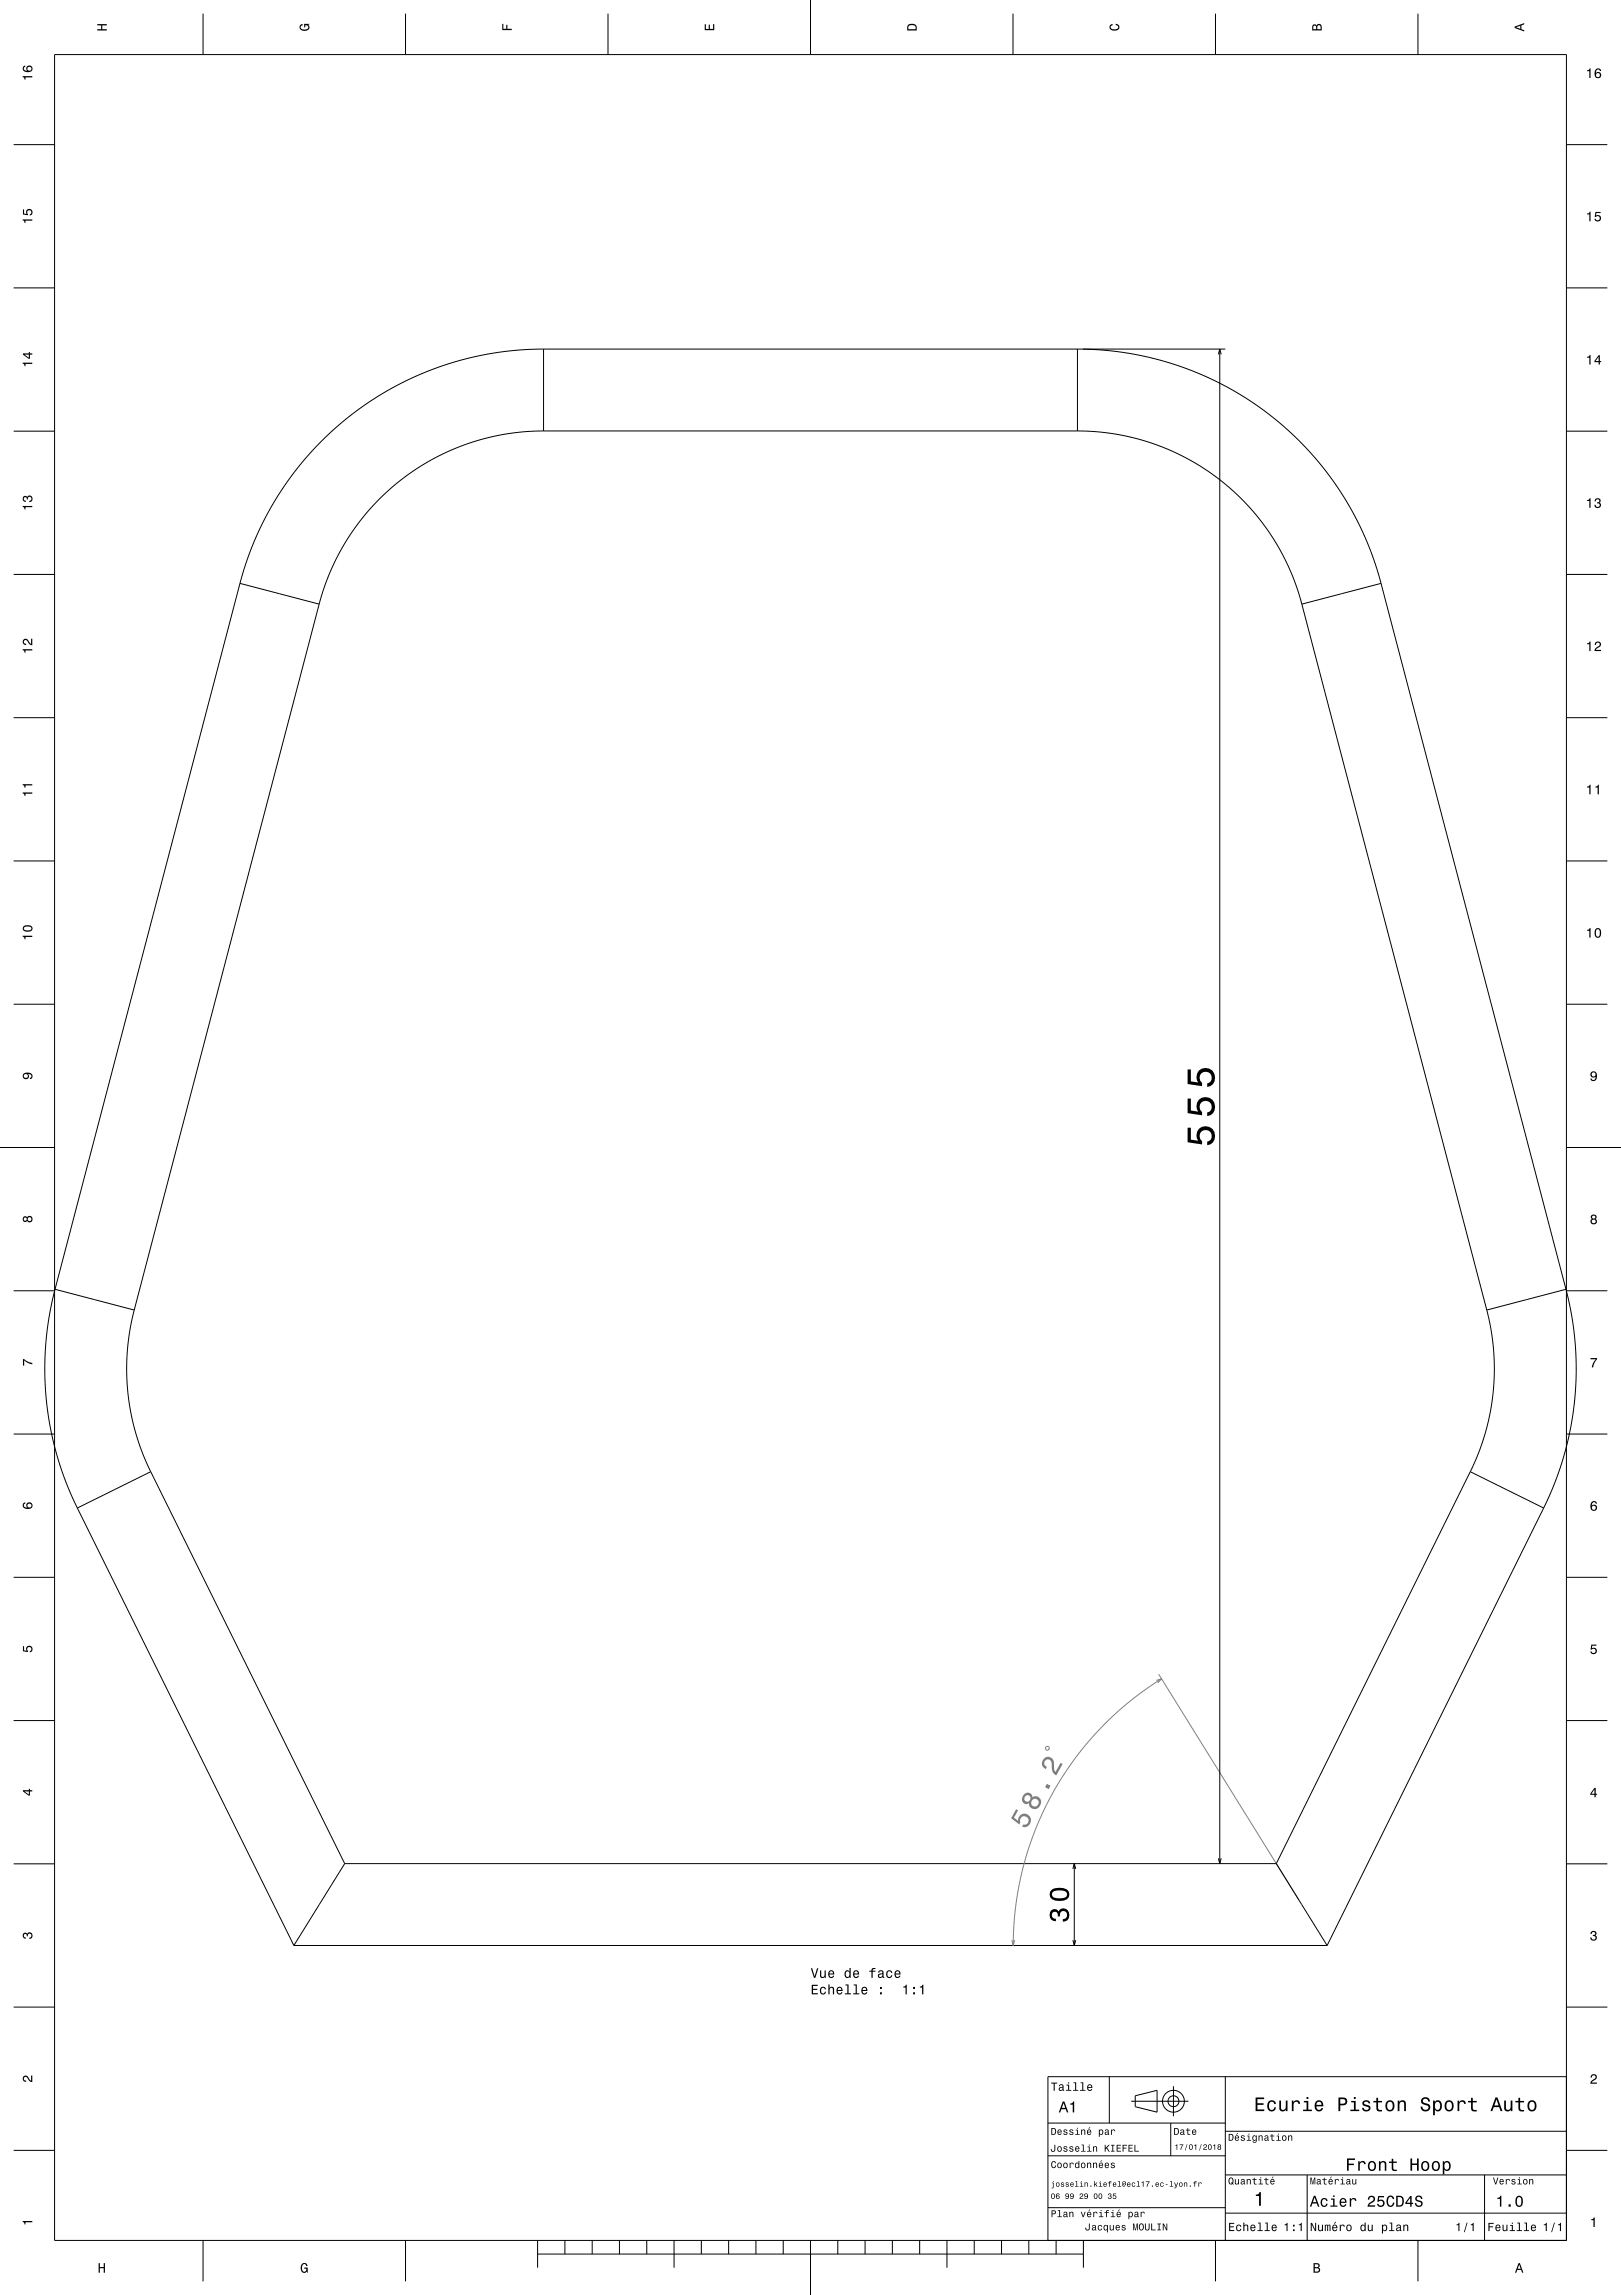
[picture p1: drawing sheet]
<svg xmlns="http://www.w3.org/2000/svg" width="594mm" height="841mm" viewBox="0 0 594 841" stroke-linecap="round" stroke-linejoin="round" font-family="sans-serif">
<g fill="none" stroke="#000" stroke-width=".37">
<path d="M74.4 5v15M148.6 5v15M222.8 5v15M297 0v20M371.2 5v15M445.4 5v15M519.6 5v15M20 20h554v801h-554zM5 53h15M574 53h15M5 105.5h15M574 105.5h15"/>
<path d="M199.2 127.9l-9.5 .4-8.9 1.1-9.8 2-8.4 2.5-8.4 3.2-8.8 4.2-8.7 5-7.9 5.7-7.5 6.3-6.2 6.1-6.3 7.4-5.4 7.5-5 8.1-4.3 8.8-3.3 8.3-2.9 9.3M199.2 127.9h195.6M199.2 127.9v30M394.8 127.9l8.9 .4 10.2 1.2 9.1 1.9 8.8 2.6 9.1 3.6 8.1 3.9 8.4 4.9 7.6 5.4 7.2 6.1 6.6 6.5 6.1 7 5.4 7.4 4.7 7.7 4.5 8.7 3.7 9.3 2.9 9.3M394.8 127.9v30M396.8 127.9h52.2M446.5 129.9l.5-2 .5 2M447 127.9v555M5 158h15M199.2 157.9l-6.8 .3-7.2 .9-7.1 1.5-7.1 2.1-6.3 2.5-6.3 3.1-5.8 3.5-5.7 4.1-5.8 5-4.6 4.6-4.4 5.2-4.2 5.9-3.4 5.8-3 6-2.7 6.8-1.8 6.2M199.2 157.9h195.6M394.8 157.9l6.5 .3 7.2 .8 7.1 1.5 6.5 1.9 7 2.7 5.8 2.9 6.2 3.7 5.7 4 5.4 4.5 5 4.9 4.5 5.4 4 5.4 3.5 5.8 3.1 6.3 2.7 6.7 2 6.7"/>
<path d="M574 158h15M5 210.5h15M87.9 213.8l29.1 7.6M87.9 213.8l-67.7 258.7M506.1 213.8l-29.1 7.6M506.1 213.8l67.7 258.7M574 210.5h15M117 221.4l-67.8 258.7M477 221.4l67.8 258.7M5 263h15M574 263h15M5 315.5h15"/>
<path d="M574 315.5h15M5 368h15M574 368h15M0 420.5h20M574 420.5h20M5 473h15M20.2 472.5l-2.2 10.2-1.3 10.2-.3 11 .6 9.7 1.6 10.1 2.3 9.8 3.3 9.7 4.1 9.4M20.2 472.5l29 7.6M573.8 472.5l2.1 9.6 1.3 10.6 .4 10-.6 11-1.5 9.9-2.5 10.2-3.2 9.4-4.1 9.4M573.8 472.5l-29 7.6M574 473h15M49.2 480.1l-1.6 7.5-.9 7.2-.3 7.8 .4 7.5 1.2 7.6 1.7 7.3 2.6 7.6 2.9 6.7"/>
<path d="M544.8 480.1l1.6 7.1 .9 7.7 .3 7.3-.5 8.2-1.1 7.4-1.7 7.3-2.5 7.3-3 6.9M5 525.5h15M55.2 539.3l-26.9 13.3M55.2 539.3l71.1 143.6M538.8 539.3l26.9 13.3M538.8 539.3l-71.1 143.6M574 525.5h15M28.3 552.6l79.4 160.3M565.7 552.6l-79.4 160.3M5 578h15M574 578h15M5 630.5h15"/>
<path d="M574 630.5h15M5 683h15M126.3 682.9l-18.6 30M126.3 682.9h341.4M393.1 684.9l.6-2 .5 2M393.7 682.9v30M446.5 681l.5 1.9 .5-1.9M467.7 682.9l18.6 30M574 683h15M107.7 712.9h378.6M393.1 711l.6 1.9 .5-1.9M5 735.5h15"/>
<path d="M574 735.5h15M384 778h65M406.5 761v17M414.5 770h21M416 768l8-2v8l-8-2zM429 778v12M430 764.5v11M449 761v60M574 761h-190v60M5 788h15M384 790h65M449 797h125"/>
<path d="M449 781h125M479 797v24M544 797v24M574 788h15M384 809h65M449 811h125M74.4 821v15M148.6 821v15M197 826h200M197 821v10M207 821v5M217 821v5"/>
<path d="M227 821v5M237 821v5M247 821v10M257 821v5M267 821v5M277 821v5M287 821v5M297 821v20M307 821v5M317 821v5M327 821v5M337 821v5"/>
<path d="M347 821v10M357 821v5M367 821v5M377 821v5M387 821v5M397 821v10M445.4 821v15M519.6 821v15"/>
<circle cx="430" cy="770" r="2"/>
<circle cx="430" cy="770" r="4"/>
</g>
<path d="M424.6 613.5l51.3 82.7" fill="none" stroke="#808080" stroke-width=".37"/>
<g fill="#000">
<path d="M35.6 8.8h3.5v.5h-1.6v1.4h1.6v.5h-3.5v-.5h1.5v-1.4h-1.5z" fill-rule="evenodd"/>
<path d="M110 9.2l.9-.4v.5l-.7 .4a1.46 1.46 0 0 0 1.3 1.2 1.46 1.46 0 0 0 1.5-.9 .92 .92 0 0 0-1.1-.8v.8h-.5v-1.3h1.9v.3l-.4 .1 .4 .4a1.19 1.19 0 0 1-.9 1.7 1.67 1.67 0 0 1-1.9 0 1.67 1.67 0 0 1-.7-1.7z" fill-rule="evenodd"/>
<path d="M184 8.8h.5v1.8h1v-1.5h.4v1.5h1.6v.4h-3.5z" fill-rule="evenodd"/>
<path d="M258.2 8.9h.5v1.7h1v-1.6h.4v1.6h1.2v-1.8h.4v2.3h-3.5z" fill-rule="evenodd"/>
<path d="M332.9 9a2.21 2.21 0 0 0-.5 2.2h3.5v-1.2a1.92 1.92 0 0 0-3-1zM333.2 9.4l.4-.2a1.29 1.29 0 0 1 1.5 .1 1.29 1.29 0 0 1 .4 1.4h-2.6z" fill-rule="evenodd"/>
<path d="M406.8 9.2l.9-.4v.4l-.7 .5a1.47 1.47 0 0 0 1.3 1.2 1.47 1.47 0 0 0 1.5-.9l-.2-.5-.8-.3v-.5a1.24 1.24 0 0 1 1.4 1.1 1.24 1.24 0 0 1-1 1.4 1.93 1.93 0 0 1-2.7-1.2z" fill-rule="evenodd"/>
<path d="M481.1 9.2l-.3 2h3.5v-1.4a.98 .98 0 0 0-.7-1 .98 .98 0 0 0-1.2 .6l-.4-.5zM481.4 9.5h.8l.1 1.2h-1zM482.9 9.4h.9l.1 1.3h-1.2z" fill-rule="evenodd"/>
<path d="M555 9.7v.6l3.5 1.2v-.4l-1-.4v-1.4l1-.4v-.4zM555.5 10l1.6-.5v1z" fill-rule="evenodd"/>
<path d="M8.3 27.9l.7 1.3h.3v-.8h2.5v-.5zM8.6 24.3a1.44 1.44 0 0 0 .1 1.7 1.44 1.44 0 0 0 1.6 .5 1.26 1.26 0 0 0 1.6-1 1.26 1.26 0 0 0-1.1-1.5 1.11 1.11 0 0 0-1.1 .7 1.11 1.11 0 0 0 .3 1.3 1.03 1.03 0 0 1-1.3-.9l.2-.4 .4-.2v-.5zM10 25.2a.75 .75 0 0 1 1.5 0 .75 .75 0 0 1-1.5 0z" fill-rule="evenodd"/>
<path d="M581.6 25.7v.4h.8v2.5h.4v-3.5zM584.8 25.3a2.39 2.39 0 0 0 .2 3.3 1.16 1.16 0 0 0 1.5-.4 1.16 1.16 0 0 0-.1-1.5 1.16 1.16 0 0 0-1.6 0 1.02 1.02 0 0 1 .8-1.2l.5 .1 .2 .4h.4a1.12 1.12 0 0 0-.7-.9 1.12 1.12 0 0 0-1.2 .2zM584.8 27.5a.75 .75 0 0 1 1.5 0 .75 .75 0 0 1-1.5 0z" fill-rule="evenodd"/>
<path d="M8.3 80.4l.7 1.3h.3v-.8h2.5v-.5zM8.4 76.7v1.9l1.9 .3v-.4a.8 .8 0 0 1-.3-1.3 .8 .8 0 0 1 1.3 .1 .8 .8 0 0 1-.4 1.2v.5a1.21 1.21 0 0 0 1.1-1.5 1.21 1.21 0 0 0-1.7-.8 1.21 1.21 0 0 0-.5 1.7l-1-.1v-1.6z" fill-rule="evenodd"/>
<path d="M581.6 78.2v.4h.8v2.5h.4v-3.5zM584.6 77.7l-.2 1.8h.4a.8 .8 0 0 1 1.2-.2 .8 .8 0 0 1-.1 1.2 .8 .8 0 0 1-1.2-.3h-.4a1.21 1.21 0 0 0 1.5 1 1.21 1.21 0 0 0 .8-1.6 1.21 1.21 0 0 0-1.8-.6l.2-.9h1.5v-.4z" fill-rule="evenodd"/>
<path d="M8.3 132.9l.7 1.3h.3v-.8h2.5v-.5zM8.4 129.5v.5l2.1 1.5h.5v-1.5h.8v-.5h-.8v-.5h-.4v.5zM9 130h1.6v1.1z" fill-rule="evenodd"/>
<path d="M581.6 130.7v.4h.8v2.5h.4v-3.5zM585.8 130.2l-1.5 2.1v.4h1.5v.9h.4v-.9h.5v-.4h-.5v-2.1zM585.8 130.7v1.6h-1.1z" fill-rule="evenodd"/>
<path d="M8.3 185.4l.7 1.3h.3v-.8h2.5v-.5zM8.6 182a1.17 1.17 0 0 0-.2 1.2 1.17 1.17 0 0 0 1.1 .7v-.4a.62 .62 0 0 1-.8-.4 .62 .62 0 0 1 .3-.8 .62 .62 0 0 1 .8 .3v.4h.4a.74 .74 0 0 1 .6-.9 .74 .74 0 0 1 .9 .8 .74 .74 0 0 1-1 .6v.5a1.15 1.15 0 0 0 1.2-1.6 1.15 1.15 0 0 0-1.9-.3 .85 .85 0 0 0-1.4-.1z" fill-rule="evenodd"/>
<path d="M581.6 183.2v.4h.8v2.5h.4v-3.5zM584.6 182.9l-.3 .8h.5a.62 .62 0 0 1 .3-.7 .62 .62 0 0 1 .8 .2 .62 .62 0 0 1-.2 .8l-.5 .1v.4a.74 .74 0 0 1 1 .6 .74 .74 0 0 1-.8 .8 .74 .74 0 0 1-.7-.9h-.5a1.15 1.15 0 0 0 1.6 1.2 1.15 1.15 0 0 0 .3-2 1.01 1.01 0 0 0 0-1.5 1.01 1.01 0 0 0-1.5 .2z" fill-rule="evenodd"/>
<path d="M8.3 237.9l.7 1.3h.3v-.8h2.5v-.5zM8.6 234.4a1.19 1.19 0 0 0-.2 1.3 1.19 1.19 0 0 0 1.2 .7v-.5a.7 .7 0 0 1-.9-.5 .7 .7 0 0 1 .5-.8 .7 .7 0 0 1 .9 .5l.2 .2a1.63 1.63 0 0 0 1.5 1.2v-2.4h-.4v1.9l-1.4-1.8-.6-.1z" fill-rule="evenodd"/>
<path d="M581.6 235.7v.4h.8v2.5h.4v-3.5zM584.7 235.4l-.3 .9h.4a.7 .7 0 0 1 .5-.8 .7 .7 0 0 1 .9 .5 .7 .7 0 0 1-.5 .8l-.3 .2a1.63 1.63 0 0 0-1.1 1.6h2.4v-.5h-1.9l.8-.7a1.17 1.17 0 0 0 1-1.7 1.17 1.17 0 0 0-1.9-.3z" fill-rule="evenodd"/>
<path d="M8.3 290.4l.7 1.3h.3v-.8h2.5v-.5zM8.3 287.4l.7 1.2h.3v-.8h2.5v-.4z" fill-rule="evenodd"/>
<path d="M581.6 288.2v.4h.8v2.5h.4v-3.5zM584.6 288.2v.4h.8v2.5h.5v-3.5z" fill-rule="evenodd"/>
<path d="M8.3 342.9l.7 1.3h.3v-.8h2.5v-.5zM8.8 339.3a1.13 1.13 0 0 0-.5 1.3 1.13 1.13 0 0 0 1 .8 1.9 1.9 0 0 0 2.6-1.2 2.03 2.03 0 0 0-3.1-.9zM8.8 339.9l.7-.4 1.7 .2a.63 .63 0 0 1 .3 .5 .63 .63 0 0 1-.3 .6h-2.1l-.3-.2z" fill-rule="evenodd"/>
<path d="M581.6 340.7v.4h.8v2.5h.4v-3.5zM584.6 340.5a2.02 2.02 0 0 0 .9 3.2 2.03 2.03 0 0 0 .9-3.2 1.11 1.11 0 0 0-1.8 0zM585.2 340.6l.3-.1a1.71 1.71 0 0 1 0 2.8l-.3-.1-.4-.7v-1.2z" fill-rule="evenodd"/>
<path d="M8.7 393.4a1.17 1.17 0 0 0-.2 1.6 1.17 1.17 0 0 0 1.6 .2 1.17 1.17 0 0 0 .2-1.7 1.02 1.02 0 0 1 1.2 .9l-.1 .4-.4 .2v.5a1.23 1.23 0 0 0 .9-1.5 1.23 1.23 0 0 0-1.5-.9zM8.7 394.3a.75 .75 0 0 1 1.5 0 .75 .75 0 0 1-1.5 0z" fill-rule="evenodd"/>
<path d="M583.1 392.9a1.15 1.15 0 0 0-.1 1.7 1.15 1.15 0 0 0 1.7-.1 1.03 1.03 0 0 1-.8 1.3l-.5-.2-.1-.4h-.5a1.23 1.23 0 0 0 1.5 .9 1.23 1.23 0 0 0 .9-1.4 1.42 1.42 0 0 0-.4-1.8 1.42 1.42 0 0 0-1.7 0zM583.2 393.7a.75 .75 0 0 1 1.5 0 .75 .75 0 0 1-1.5 0z" fill-rule="evenodd"/>
<path d="M435.2 413.2v5.4l5.3 .8v-1.2a2.24 2.24 0 0 1-.5-3.3 2.24 2.24 0 0 1 3.3-.1 2.24 2.24 0 0 1-.2 3.3l-.7 .2v1.4a3.5 3.5 0 0 0 3-3.8 3.5 3.5 0 0 0-3.6-3.2 3.5 3.5 0 0 0-3.4 3.4l.7 1.9-2.7-.4v-4.4zM435.2 402.6v5.3l5.3 .8v-1.1a2.25 2.25 0 0 1-.5-3.4 2.25 2.25 0 0 1 3.3-.1 2.25 2.25 0 0 1-.2 3.3l-.7 .3v1.3a3.5 3.5 0 0 0 3-3.7 3.5 3.5 0 0 0-3.6-3.2 3.5 3.5 0 0 0-3.4 3.3l.7 2-2.7-.4v-4.4zM435.2 391.9v5.3l5.3 .8v-1.1a2.25 2.25 0 0 1-.5-3.3 2.25 2.25 0 0 1 3.3-.2 2.25 2.25 0 0 1-.2 3.4l-.7 .2v1.3a3.5 3.5 0 0 0 3-3.7 3.5 3.5 0 0 0-3.6-3.2 3.5 3.5 0 0 0-3.4 3.4l.7 1.9-2.7-.4v-4.4z" fill-rule="evenodd"/>
<path d="M8.6 446a1 1 0 0 0-.1 1.5 1 1 0 0 0 1.4-.1 1.09 1.09 0 0 0 1.7 .2 1.09 1.09 0 0 0 0-1.7 1.09 1.09 0 0 0-1.7 .2l-.4-.4zM10.1 446.8a.75 .75 0 0 1 1.5 0 .75 .75 0 0 1-1.5 0zM8.7 446.8a.6 .6 0 0 1 1.2 0 .6 .6 0 0 1-1.2 0z" fill-rule="evenodd"/>
<path d="M583.2 445.3l-.3 .9 .5 .5a1.09 1.09 0 0 0-.2 1.6 1.09 1.09 0 0 0 1.6 0 1.09 1.09 0 0 0-.2-1.6 1.01 1.01 0 0 0 .1-1.5 1.01 1.01 0 0 0-1.5 .1zM583.3 447.6a.71 .71 0 0 1 1.4 0 .71 .71 0 0 1-1.4 0zM583.4 446a.6 .6 0 0 1 1.2 0 .6 .6 0 0 1-1.2 0z" fill-rule="evenodd"/>
<path d="M8.4 498h.4l1.4 1 1.6 .4v.6l-1.5-.5-1.4-1v1.9h-.5z" fill-rule="evenodd"/>
<path d="M582.8 497.7h2.4v.4l-.9 1.4-.5 1.6h-.5l.2-.8 1.2-2.2h-1.9z" fill-rule="evenodd"/>
<path d="M8.6 550.9a1.44 1.44 0 0 0 .1 1.6 1.44 1.44 0 0 0 1.6 .5 1.26 1.26 0 0 0 1.6-1 1.26 1.26 0 0 0-1.1-1.5 1.11 1.11 0 0 0-1.1 .7 1.11 1.11 0 0 0 .3 1.3 1.02 1.02 0 0 1-1.3-.9l.6-.6v-.5zM10 551.7a.75 .75 0 0 1 1.5 0 .75 .75 0 0 1-1.5 0z" fill-rule="evenodd"/>
<path d="M583.3 550.3a2.39 2.39 0 0 0 .2 3.3 1.16 1.16 0 0 0 1.5-.4 1.16 1.16 0 0 0-.2-1.5 1.16 1.16 0 0 0-1.5 0 1.02 1.02 0 0 1 .8-1.2l.5 .1 .1 .4h.5a1.11 1.11 0 0 0-.7-.9 1.11 1.11 0 0 0-1.2 .2zM583.3 552.5a.75 .75 0 0 1 1.5 0 .75 .75 0 0 1-1.5 0z" fill-rule="evenodd"/>
<path d="M8.4 603.3h.4v1.5l1 .1a1.21 1.21 0 0 1 .5-1.7 1.21 1.21 0 0 1 1.7 .8 1.21 1.21 0 0 1-1.1 1.5v-.5a.8 .8 0 0 0 .4-1.2 .8 .8 0 0 0-1.3 0 .8 .8 0 0 0 .3 1.2v.4l-1.9-.3z" fill-rule="evenodd"/>
<path d="M583.1 602.7h1.9v.4h-1.5l-.2 .9a1.21 1.21 0 0 1 1.8 .6 1.21 1.21 0 0 1-.8 1.6 1.21 1.21 0 0 1-1.5-1h.4a.8 .8 0 0 0 1.2 .3 .8 .8 0 0 0 .1-1.2 .8 .8 0 0 0-1.2 .2h-.5z" fill-rule="evenodd"/>
<path d="M8.4 656v.5l2.1 1.5h.5v-1.5h.8v-.5h-.8v-.5h-.4v.5zM9 656.5h1.6v1.1z" fill-rule="evenodd"/>
<path d="M584.3 655.2l-1.6 2.1v.4h1.6v.9h.4v-.9h.5v-.4h-.5v-2.1zM584.3 655.7v1.6h-1.1z" fill-rule="evenodd"/>
<path d="M8.6 708.5a.86 .86 0 0 1 1.4 .1 1.18 1.18 0 0 1 2 .3 1.18 1.18 0 0 1-1.3 1.6v-.4a.72 .72 0 0 0 .9-.7 .72 .72 0 0 0-.8-.8 .72 .72 0 0 0-.6 1h-.4a.62 .62 0 0 0-.4-.9 .62 .62 0 0 0-.8 .5 .62 .62 0 0 0 .5 .8h.4l-.1 .4a1.17 1.17 0 0 1-1-.6 1.17 1.17 0 0 1 .2-1.3z" fill-rule="evenodd"/>
<path d="M385.1 700.2a2.34 2.34 0 0 0-.4 2.5 2.34 2.34 0 0 0 2.2 1.3v-.9a1.27 1.27 0 0 1-1.5-1.4 1.27 1.27 0 0 1 2-.8l.2 1.4h.8a1.44 1.44 0 0 1 .7-1.9 1.44 1.44 0 0 1 1.9 .6 1.44 1.44 0 0 1-.4 1.9l-1.1 .4v.9a2.39 2.39 0 0 0 2.3-2.8 2.39 2.39 0 0 0-3.2-1.8l-.7 .9a1.71 1.71 0 0 0-2.8-.3zM385.5 692.4a2.26 2.26 0 0 0-.8 2.4 2.26 2.26 0 0 0 2 1.7 4.6 4.6 0 0 0 4.9-1.3 2.27 2.27 0 0 0-1.8-3.3 5.7 5.7 0 0 0-4.3 .5zM385.6 693.5a4.7 4.7 0 0 1 5.3 0v1.4a4.7 4.7 0 0 1-5.3 0l-.2-.7z" fill-rule="evenodd"/>
<path d="M583.1 707.9a1.01 1.01 0 0 1 1.5-.2 1.01 1.01 0 0 1 0 1.5 1.18 1.18 0 0 1-.2 2 1.18 1.18 0 0 1-1.7-1.2h.5a.72 .72 0 0 0 .7 .9 .72 .72 0 0 0 .7-.8 .72 .72 0 0 0-.9-.6v-.4a.62 .62 0 0 0 .8-.4 .62 .62 0 0 0-.4-.8 .62 .62 0 0 0-.8 .5v.3h-.5z" fill-rule="evenodd"/>
<path d="M297.5 727.3v3.5h2.2v-.4h-1.8v-1.2h1.6v-.4h-1.6v-1.1h1.7v-.4zM300.7 728.4a1.45 1.45 0 0 0-.2 1.7 1.45 1.45 0 0 0 1.5 .7l.7-.9h-.4l-.5 .6a1.02 1.02 0 0 1-.9-1 1.02 1.02 0 0 1 1-1l.3 .5h.5a1.09 1.09 0 0 0-.8-.9 1.09 1.09 0 0 0-1.2 .3zM303.5 727.2v3.6h.5v-1.9l.7-.5 .5 .4v2h.5v-1.8a.88 .88 0 0 0-.7-.9 .88 .88 0 0 0-1 .4v-1.3zM306.8 728.4a1.45 1.45 0 0 0-.2 1.6 1.45 1.45 0 0 0 1.4 .9l.7-.9-1.3 .5-.4-.9h1.7l.1-.2a1.12 1.12 0 0 0-.6-1.3 1.12 1.12 0 0 0-1.4 .3zM307.2 728.6l.7-.1 .4 .7h-1.3zM309.8 727.2v.4h.7v2.9h-.9v.3h2.3v-.3h-1v-3.3zM312.8 727.2v.4h.7v2.9h-.9v.3h2.3v-.3h-.9v-3.3zM315.9 728.4a1.45 1.45 0 0 0-.2 1.6 1.45 1.45 0 0 0 1.4 .9l.7-.9-1.3 .5-.4-.9h1.8v-.2a1.12 1.12 0 0 0-.6-1.3 1.12 1.12 0 0 0-1.4 .3zM316.3 728.6l.7-.1 .4 .7h-1.3zM322.5 730.1v.7h.7v-.7zM322.5 728.1v.8h.7v-.8z" fill-rule="evenodd"/>
<path d="M297.1 721.3l1.2 3.5h.5l1.1-3.5h-.5l-.9 3-.9-3zM300.5 722.1v1.8a.89 .89 0 0 0 .6 .9 .89 .89 0 0 0 1.1-.4v.4h.4v-2.7h-.4l-.1 1.9-.7 .5-.4-.4-.1-2zM303.8 722.4a1.46 1.46 0 0 0-.3 1.6 1.46 1.46 0 0 0 1.5 .8l.7-.8-1.4 .4-.4-.8h1.8v-.3a1.12 1.12 0 0 0-.6-1.2 1.12 1.12 0 0 0-1.3 .3zM304.1 722.6l.8-.2 .4 .8h-1.4zM309.7 722.4a1.49 1.49 0 0 0-.2 1.5 1.49 1.49 0 0 0 1.2 .9l.6-.4v.4h.4v-3.6h-.4v1.3a.89 .89 0 0 0-1.6-.1zM310.1 722.6l.2-.2a.98 .98 0 0 1 1 1 .98 .98 0 0 1-1 1l-.3-.5zM312.9 722.4a1.46 1.46 0 0 0-.3 1.6 1.46 1.46 0 0 0 1.5 .8l.7-.8-1.3 .4-.5-.8h1.8v-.3a1.12 1.12 0 0 0-.6-1.2 1.12 1.12 0 0 0-1.3 .3zM313.2 722.6l.8-.2 .4 .8h-1.4zM318.5 722.2v.3h.8v2.3h.5v-2.3h1v-.3h-1l.1-.5 .9-.1v-.4h-.5a.8 .8 0 0 0-1 1zM322.1 722.2l-.3 .7h.4a.55 .55 0 0 1 .7-.6 .55 .55 0 0 1 .3 .8h-.2a.91 .91 0 0 0-1.3 .6 .91 .91 0 0 0 .8 1.2l.9-.5 .1 .3 .5 .1-.2-.4v-1.6a1.02 1.02 0 0 0-1.7-.6zM322.2 723.7l1.1-.3v.4a.59 .59 0 0 1-.6 .7 .59 .59 0 0 1-.6-.6zM325 722.4a1.45 1.45 0 0 0-.2 1.6 1.45 1.45 0 0 0 1.5 .8l.7-1h-.5l-.4 .6a1.02 1.02 0 0 1-.9-1 1.02 1.02 0 0 1 .9-1l.4 .6h.5a1.09 1.09 0 0 0-.8-1 1.09 1.09 0 0 0-1.2 .4zM328.1 722.4a1.46 1.46 0 0 0-.3 1.6 1.46 1.46 0 0 0 1.5 .8l.7-.8-1.4 .4-.4-.8h1.8v-.3a1.12 1.12 0 0 0-.6-1.2 1.12 1.12 0 0 0-1.3 .3zM328.4 722.6l.8-.2 .3 .8h-1.3z" fill-rule="evenodd"/>
<path d="M331 728v.3h.8v2.5h.5v-3.5zM334.6 730.1v.7h.7v-.7zM334.6 728.1v.8h.7v-.8zM337.1 728v.3h.8v2.5h.5v-3.5z" fill-rule="evenodd"/>
<path d="M8.6 760.9l.8-.3 .6 .2 1.4 1.7v-1.9h.4v2.4a2.76 2.76 0 0 1-2-1.8 .69 .69 0 0 0-1.1 .5 .69 .69 0 0 0 .9 .7l-.1 .5a1.19 1.19 0 0 1-1.1-.7 1.19 1.19 0 0 1 .2-1.3z" fill-rule="evenodd"/>
<path d="M385.2 779.8v2.5h.9a1.28 1.28 0 0 0 1-1.2 1.28 1.28 0 0 0-1-1.3zM385.6 780.1a.96 .96 0 0 1 1.1 1 .96 .96 0 0 1-1.1 .9zM387.7 780.6a.95 .95 0 0 0-.2 1.4 .95 .95 0 0 0 1.4 0l.1-.2-.9 .3-.3-.7 1.3-.1a.8 .8 0 0 0-.5-.9 .8 .8 0 0 0-.9 .2zM387.9 780.7l.6-.1 .2 .6h-.9zM389.9 780.5l-.2 .1a1 1 0 0 0 1.2 1.1 .45 .45 0 0 1-.5 .4 .45 .45 0 0 1-.4-.4h-.3a.7 .7 0 0 0 .9 .7 .7 .7 0 0 0 .3-1.1l-.8-.3a.38 .38 0 0 1 .3-.5 .38 .38 0 0 1 .4 .4h.3l-.4-.5zM392 780.5l-.1 .1a1 1 0 0 0 1.1 1.1 .45 .45 0 0 1-.4 .4 .45 .45 0 0 1-.5-.4h-.3a.7 .7 0 0 0 1 .7 .7 .7 0 0 0 .2-1.1l-.7-.3a.38 .38 0 0 1 .3-.5 .38 .38 0 0 1 .4 .4h.3l-.4-.5zM394.2 780.4v.3h.5v1.3h-.7v.3h1.6v-.3h-.6v-1.6zM394.7 779.7v.4h.3v-.4zM396.2 780.4v1.9h.3v-1.4l.5-.3 .3 .3 .1 1.4h.3v-1.3a.63 .63 0 0 0-.5-.7 .63 .63 0 0 0-.7 .4v-.3zM399.2 779.5l-.4 .6 .8-.6zM398.5 780.6a.95 .95 0 0 0-.1 1.4 .95 .95 0 0 0 1.4 0l.1-.2-1 .3-.3-.7 1.3-.1a.8 .8 0 0 0-.4-.9 .8 .8 0 0 0-1 .2zM398.8 780.7l.5-.1 .3 .6h-1zM402.7 780.4v2.7h.3v-1.1l.1 .2a.89 .89 0 0 0 1.2-.9 .89 .89 0 0 0-1.2-.8l-.1 .2v-.3zM403.1 780.8l.2-.2a.7 .7 0 0 1 .7 .7 .7 .7 0 0 1-.7 .7l-.3-.3zM405.1 780.5l-.2 .4h.3a.39 .39 0 0 1 .4-.3 .39 .39 0 0 1 .3 .5 .73 .73 0 0 0-.9 .3 .73 .73 0 0 0 .1 .9l.9-.2 .5 .2v-.2l-.4-1.6zM405.1 781.7a.45 .45 0 0 1 .9 0 .45 .45 0 0 1-.9 0zM407.1 780.4v1.9h.4l.1-1.6 .5-.1 .6 .4a.64 .64 0 0 0-.5-.7 .64 .64 0 0 0-.8 .4v-.3z" fill-rule="evenodd"/>
<path d="M385.2 763.2v.3h.9v2.7h.4v-2.7h.9v-.3zM388.3 764l-.3 .5h.4a.47 .47 0 0 1 .6-.4 .47 .47 0 0 1 .3 .6 .87 .87 0 0 0-1.2 .3 .87 .87 0 0 0 .2 1.2l1.1-.3 .1 .2 .5 .1-.3-1.7a.87 .87 0 0 0-1.4-.5zM388.4 765.3l.9-.3v.4a.51 .51 0 0 1-.5 .5 .51 .51 0 0 1-.5-.5zM390.8 763.9v.3h.6v1.6h-.8v.4h2v-.4h-.8v-1.9zM391.4 763.1v.4h.4v-.4zM393.4 763.1v.3h.6v2.4h-.8v.4h1.9v-.4h-.8v-2.7zM396 763.1v.3h.6v2.4h-.8v.4h1.9v-.4h-.7v-2.7zM398.6 764.1a1.18 1.18 0 0 0-.2 1.6 1.18 1.18 0 0 0 1.5 .3l.3-.5-1.1 .4-.3-.8 1.5-.2a.96 .96 0 0 0-.5-1 .96 .96 0 0 0-1.2 .2zM398.9 764.3l.7-.2 .3 .7h-1.1z" fill-rule="evenodd"/>
<path d="M389.4 770.1l-1.4 4h.5l.4-1.2h1.6l.5 1.2h.5l-1.5-4zM389.7 770.7l.7 1.7h-1.3zM392.2 770.8v.4h.9v2.9h.5v-4h-.4a.88 .88 0 0 1-1 .7z" fill-rule="evenodd"/>
<path d="M430.2 779.8v2.5h.9a1.28 1.28 0 0 0 1-1.2 1.28 1.28 0 0 0-1-1.3zM430.6 780.1a.96 .96 0 0 1 1.1 1 .96 .96 0 0 1-1.1 .9zM432.7 780.5l-.2 .4h.3a.39 .39 0 0 1 .5-.3 .39 .39 0 0 1 .3 .5 .73 .73 0 0 0-1 .3 .73 .73 0 0 0 .2 .9l.9-.2 .4 .2v-.2l-.3-1.6zM432.8 781.7a.42 .42 0 0 1 .8 0 .42 .42 0 0 1-.8 0zM435.1 779.9v.5h-.5v.3h.5l.1 1.5 .9 .2v-.3l-.6-.1-.1-.4v-.9h.7v-.3h-.7v-.5zM437 780.6a.95 .95 0 0 0-.1 1.4 .95 .95 0 0 0 1.4 0l.1-.2-1 .3-.3-.7 1.3-.1a.8 .8 0 0 0-.4-.9 .8 .8 0 0 0-1 .2zM437.3 780.7l.5-.1 .3 .6h-1z" fill-rule="evenodd"/>
<path d="M460.1 768.6v5h3.2v-.6h-2.5v-1.7h2.2v-.6h-2.2v-1.5h2.4v-.6zM464.8 770.2a2.07 2.07 0 0 0-.4 2.4 2.07 2.07 0 0 0 2.2 1l.8-.7 .2-.7h-.6a.95 .95 0 0 1-.9 1 .95 .95 0 0 1-1-.9 1.35 1.35 0 0 1-.1-1.5 1.35 1.35 0 0 1 1.4-.6l.5 .8h.7a1.56 1.56 0 0 0-1.1-1.3 1.56 1.56 0 0 0-1.7 .5zM468.8 769.8v2.5a1.27 1.27 0 0 0 .9 1.4 1.27 1.27 0 0 0 1.5-.7v.6h.6v-3.8h-.6v2.2a.92 .92 0 0 1-.6 1.1 .92 .92 0 0 1-1.2-.4v-2.9zM473.4 769.8v3.8h.6v-2.2a.95 .95 0 0 1 .5-1.1 .95 .95 0 0 1 1.2 .3l.1 .4h.6a1.28 1.28 0 0 0-1-1.4 1.28 1.28 0 0 0-1.4 .8v-.6zM477.8 769.9v.5h1v2.7h-1.3v.5h3.2v-.5h-1.3v-3.2zM478.8 768.4v.8h.6v-.8zM482.1 770.2a2.2 2.2 0 0 0 1.2 3.6 1.51 1.51 0 0 0 1.5-1.3h-.6l-.3 .5-.5 .2a1.08 1.08 0 0 1-1-1.3h2.5a1.66 1.66 0 0 0-.7-2 1.66 1.66 0 0 0-2.1 .3zM482.6 770.5a.94 .94 0 0 1 1.2-.2 .94 .94 0 0 1 .5 1h-1.9zM490.5 768.6v5h.6v-2.1a1.91 1.91 0 0 0 2.6-1.4 1.32 1.32 0 0 0-1.5-1.5zM491.1 769.2a1.59 1.59 0 0 1 1.8 .5 .86 .86 0 0 1 0 .9 .86 .86 0 0 1-.9 .3h-.9zM495.1 769.9v.5h1v2.7h-1.3v.5h3.3v-.5h-1.3v-3.2zM496.1 768.4v.8h.7v-.8zM499.6 769.9a1.08 1.08 0 0 0-.3 1.2 1.08 1.08 0 0 0 1 .7l1.1 .4a.86 .86 0 0 1-.7 1.1 .86 .86 0 0 1-1-.9h-.6a1.47 1.47 0 0 0 1.9 1.4 1.47 1.47 0 0 0 .9-2.1l-1.9-.6a.76 .76 0 0 1 .6-1 .76 .76 0 0 1 .9 .7h.6a1.55 1.55 0 0 0-2.5-.9zM504.4 768.7v1.2h-1.1v.5h1.1v2.6a1.49 1.49 0 0 0 2 .7v-.5a.97 .97 0 0 1-1.4-.5v-2.3h1.4v-.5h-1.4v-1.2zM508.1 770.2a2.07 2.07 0 0 0-.3 2.4 2.07 2.07 0 0 0 2.2 1 2.08 2.08 0 0 0 1-2.5 2.08 2.08 0 0 0-2.4-1.3zM508.6 770.6a.96 .96 0 0 1 1-.4 .96 .96 0 0 1 .7 .8 1.33 1.33 0 0 1 0 1.6 1.33 1.33 0 0 1-1.4 .5 1.95 1.95 0 0 1-.3-2.5zM512.2 769.8v3.8h.6v-2.2a.91 .91 0 0 1 .6-1.1 .91 .91 0 0 1 1.1 .5v2.8h.7v-2.5a1.27 1.27 0 0 0-.9-1.4 1.27 1.27 0 0 0-1.5 .6v-.5zM521.1 768.9a1.38 1.38 0 0 0-.3 1.5 1.38 1.38 0 0 0 1.3 .9 1.1 1.1 0 0 1 1.3 1.3 1.19 1.19 0 0 1-1.3 .5 1.19 1.19 0 0 1-.9-1.1h-.7a1.73 1.73 0 0 0 2.2 1.8 1.73 1.73 0 0 0 1-2.6l-1.1-.4a1.02 1.02 0 0 1-1.2-.9 .99 .99 0 0 1 1.1-.8 .99 .99 0 0 1 .8 1h.7a1.66 1.66 0 0 0-1-1.6 1.66 1.66 0 0 0-1.9 .4zM525.2 769.8v5.3h.6v-2.1a1.32 1.32 0 0 0 1.4 .7 1.32 1.32 0 0 0 1.1-1.1 1.9 1.9 0 0 0 0-2 1.9 1.9 0 0 0-1.8-.9l-.7 .7v-.6zM526.1 770.6a.89 .89 0 0 1 .9-.4 .89 .89 0 0 1 .7 .8 1.3 1.3 0 0 1 0 1.5 1.3 1.3 0 0 1-1.3 .6 1.98 1.98 0 0 1-.3-2.5zM529.8 770.2a2.07 2.07 0 0 0-.3 2.4 2.07 2.07 0 0 0 2.2 1 2.08 2.08 0 0 0 1-2.5 2.08 2.08 0 0 0-2.4-1.3zM530.3 770.6a.96 .96 0 0 1 1-.4 .96 .96 0 0 1 .7 .8 1.33 1.33 0 0 1 0 1.6 1.33 1.33 0 0 1-1.4 .5 1.95 1.95 0 0 1-.3-2.5zM534.1 769.8v3.8h.6v-2.2a.95 .95 0 0 1 .5-1.1 .95 .95 0 0 1 1.2 .3l.1 .4h.6a1.28 1.28 0 0 0-1-1.4 1.28 1.28 0 0 0-1.4 .8v-.6zM539.1 768.7v1.2h-1.1v.5h1.1v2.6a1.49 1.49 0 0 0 2 .7v-.5a.97 .97 0 0 1-1.4-.5v-2.3h1.4v-.5h-1.4v-1.2zM548 768.6l-1.8 5h.6l.6-1.5h2l.5 1.5h.7l-1.9-5zM548.4 769.3l.7 2.2h-1.5zM551.2 769.8v2.5a1.27 1.27 0 0 0 .9 1.4 1.27 1.27 0 0 0 1.5-.7v.6h.6v-3.8h-.6v2.2a.92 .92 0 0 1-.6 1.1 .92 .92 0 0 1-1.1-.4l-.1-2.9zM556.4 768.7v1.2h-1.1v.5h1.1v2.6a1.49 1.49 0 0 0 2.1 .7v-.5a.98 .98 0 0 1-1.4-.5l-.1-2.3h1.5v-.5h-1.5v-1.2zM560.1 770.2a2.07 2.07 0 0 0-.3 2.4 2.07 2.07 0 0 0 2.3 1 2.08 2.08 0 0 0 1-2.5 2.08 2.08 0 0 0-2.4-1.3zM560.6 770.6a.96 .96 0 0 1 1-.4 .96 .96 0 0 1 .7 .8 1.33 1.33 0 0 1 .1 1.6 1.33 1.33 0 0 1-1.5 .5 1.95 1.95 0 0 1-.3-2.5z" fill-rule="evenodd"/>
<path d="M583.2 760.4a1.18 1.18 0 0 1 1.9 .3 1.18 1.18 0 0 1-1 1.7l-.8 .8h1.9v.4h-2.4a2.76 2.76 0 0 1 1.8-2.1 .69 .69 0 0 0-.5-1 .69 .69 0 0 0-.8 .8h-.5z" fill-rule="evenodd"/>
<path d="M386.4 786v1.6a.53 .53 0 0 1-.6 .6 .53 .53 0 0 1-.4-.7h-.3a.84 .84 0 0 0 .7 1.1 .84 .84 0 0 0 .9-.9v-1.7zM387.6 786.7a.95 .95 0 0 0 0 1.5 .95 .95 0 0 0 1.4-.3l.1-.4a.85 .85 0 0 0-.4-.9 .85 .85 0 0 0-1.1 .1zM387.9 786.9l.1-.1a.66 .66 0 0 1 .8 .7 .66 .66 0 0 1-.9 .6zM389.9 786.6l-.2 .2a1 1 0 0 0 1.2 1 .45 .45 0 0 1-.5 .5 .45 .45 0 0 1-.4-.4h-.3a.7 .7 0 0 0 .9 .7 .7 .7 0 0 0 .3-1.2l-.8-.2a.38 .38 0 0 1 .3-.5 .38 .38 0 0 1 .4 .4l.3-.1-.4-.5zM392 786.6l-.1 .2a1 1 0 0 0 1.1 1 .45 .45 0 0 1-.4 .5 .45 .45 0 0 1-.5-.4h-.3a.7 .7 0 0 0 1 .7 .7 .7 0 0 0 .2-1.2l-.7-.2a.38 .38 0 0 1 .3-.5 .38 .38 0 0 1 .4 .4l.3-.1-.4-.5zM394.2 786.7a.95 .95 0 0 0-.2 1.4 .95 .95 0 0 0 1.4 .1l.1-.3-.9 .3-.3-.6 1.3-.2a.8 .8 0 0 0-.5-.8 .8 .8 0 0 0-.9 .1zM394.4 786.9l.6-.1 .2 .5h-.9zM396.3 785.9v.3h.5v2h-.6v.3h1.6v-.3h-.7v-2.3zM398.5 786.6v.3h.5v1.3h-.6v.3h1.6v-.3h-.7v-1.6zM399 785.9v.3h.3v-.3zM400.5 786.5v2h.3l.1-1.4 .5-.3 .3 .2v1.5h.3v-1.3a.63 .63 0 0 0-.4-.7 .63 .63 0 0 0-.8 .3v-.3zM404.8 786v2.5h.4v-.9l.2-.3 .9 1.2h.4l-1-1.5 1-1h-.5l-1 1.1v-1.1zM407.1 786v.3h.5v1.9h-.5v.3h1.3v-.3h-.5v-1.9h.5v-.3zM409.2 786v2.5h1.6v-.3h-1.3v-.9h1.1v-.3h-1.1v-.7h1.2v-.3zM411.4 786v2.5h.3v-1.2h1.1v-.3h-1.1v-.7h1.3v-.3zM413.5 786v2.5h1.6v-.3h-1.2v-.9h1.1v-.3h-1.1v-.7h1.2v-.3zM415.7 786v2.5h1.6v-.3h-1.3v-2.2z" fill-rule="evenodd"/>
<path d="M385.4 792.2l-.1 .5a1.11 1.11 0 0 0 0 1.4 1.11 1.11 0 0 0 1.4 .2l.3-.8h-.3l-.4 .7a1.01 1.01 0 0 1-.8-1 1.01 1.01 0 0 1 .8-1l.3 .5h.4l-.3-.6a.84 .84 0 0 0-1.3 .1zM387.6 792.7a.95 .95 0 0 0 0 1.5 .95 .95 0 0 0 1.4-.3l.1-.4a.85 .85 0 0 0-.4-.9 .85 .85 0 0 0-1.1 .1zM387.9 792.9l.1-.1a.66 .66 0 0 1 .8 .7 .66 .66 0 0 1-.9 .6zM389.8 792.7a.95 .95 0 0 0-.1 1.5 .95 .95 0 0 0 1.5-.3l.1-.4a.85 .85 0 0 0-.5-.9 .85 .85 0 0 0-1 .1zM390 792.9l.2-.1a.66 .66 0 0 1 .7 .7 .66 .66 0 0 1-.9 .6zM392 792.5v2h.3l.1-1.6 .5-.1 .6 .3a.64 .64 0 0 0-.5-.6 .64 .64 0 0 0-.7 .4v-.4zM394.1 792.7a.98 .98 0 0 0-.3 1.2 .98 .98 0 0 0 1.2 .5l.2-.2v.3h.3v-2.6h-.3v.9l-.6-.3zM394.4 792.9l.1-.1a.7 .7 0 0 1 .7 .7 .7 .7 0 0 1-.7 .7l-.2-.4zM396.3 792.7a.95 .95 0 0 0-.1 1.5 .95 .95 0 0 0 1.5-.3l.1-.4a.85 .85 0 0 0-.5-.9 .85 .85 0 0 0-1 .1zM396.5 792.9l.2-.1a.66 .66 0 0 1 .7 .7 .66 .66 0 0 1-.9 .6zM398.3 792.5v2h.4v-1.4l.5-.3 .3 .2v1.5h.4v-1.3a.63 .63 0 0 0-.5-.7 .63 .63 0 0 0-.7 .3v-.3zM400.5 792.5v2h.3l.1-1.4 .5-.3 .3 .2v1.5h.3v-1.3a.63 .63 0 0 0-.4-.7 .63 .63 0 0 0-.8 .3v-.3zM403.5 791.7l-.3 .6 .7-.6zM402.9 792.7a.95 .95 0 0 0-.2 1.4 .95 .95 0 0 0 1.4 .1l.1-.3-.9 .3-.3-.6 1.2-.2a.8 .8 0 0 0-.4-.8 .8 .8 0 0 0-.9 .1zM403.1 792.9l.5-.1 .3 .5h-.9zM405 792.7a.95 .95 0 0 0-.1 1.4 .95 .95 0 0 0 1.4 .1l.1-.3-1 .3-.3-.6 1.3-.2a.8 .8 0 0 0-.4-.8 .8 .8 0 0 0-1 .1zM405.3 792.9l.5-.1 .3 .5h-1zM407.2 792.6l-.1 .2a1 1 0 0 0 1.1 1 .45 .45 0 0 1-.4 .5 .45 .45 0 0 1-.5-.4h-.3a.7 .7 0 0 0 1 .7 .7 .7 0 0 0 .2-1.2l-.8-.2a.38 .38 0 0 1 .3-.5 .38 .38 0 0 1 .5 .4l.3-.1-.4-.5z" fill-rule="evenodd"/>
<path d="M430.7 786.1v.3h.4v1.4h.3v-2zM432.3 785.8v.3h1l-.7 1.2-.1 .5h.3l.8-2zM434.9 785.7l-.7 2.3h.2l.7-2.3zM435.9 786l-.2 .8a.81 .81 0 0 0 .7 1 1.02 1.02 0 0 0 .8-1.1 1.02 1.02 0 0 0-1.1-.9zM436.2 786.1a.76 .76 0 0 1 .6 .7 .76 .76 0 0 1-.6 .7l-.2-.7zM437.6 786.1v.3h.5v1.4h.2v-2zM440.1 785.7l-.7 2.3h.2l.7-2.3zM441.1 785.9l-.2 .6h.3a.43 .43 0 0 1 .5-.5 .43 .43 0 0 1 .4 .5 .43 .43 0 0 1-.6 .4l-.6 .9h1.4v-.3l-1.1-.1a1.07 1.07 0 0 0 .9-1.5zM442.8 786l-.2 .8a.81 .81 0 0 0 .7 1 1.02 1.02 0 0 0 .8-1.1 1.02 1.02 0 0 0-1.1-.9zM443.1 786.1a.76 .76 0 0 1 .7 .7 .76 .76 0 0 1-.7 .7l-.2-.7zM444.6 786.1v.3h.4v1.4h.3v-2zM446.4 785.9l-.2 .5 .3 .3a.62 .62 0 0 0-.2 .9 .62 .62 0 0 0 1 0 .62 .62 0 0 0-.1-.9 .57 .57 0 0 0 0-.9 .57 .57 0 0 0-.8 .1zM446.4 787.2a.41 .41 0 0 1 .8 0 .41 .41 0 0 1-.8 0zM446.5 786.3a.34 .34 0 0 1 .6 0 .34 .34 0 0 1-.6 0z" fill-rule="evenodd"/>
<path d="M450.3 782v2.5h.8a1.28 1.28 0 0 0 1-1.3 1.28 1.28 0 0 0-1-1.2zM450.6 782.3a.96 .96 0 0 1 1.1 .9 .96 .96 0 0 1-1.1 1zM453.4 781.7l-.4 .6 .7-.6zM452.7 782.7a.95 .95 0 0 0-.2 1.4 .95 .95 0 0 0 1.4 .1l.1-.3-.9 .3-.3-.6 1.3-.2a.8 .8 0 0 0-.5-.8 .8 .8 0 0 0-.9 .1zM452.9 782.9l.6-.1 .2 .5h-.9zM454.9 782.6l-.2 .2a1 1 0 0 0 1.2 1 .45 .45 0 0 1-.5 .5 .45 .45 0 0 1-.4-.4h-.3a.71 .71 0 0 0 .9 .7 .71 .71 0 0 0 .3-1.2l-.8-.2a.38 .38 0 0 1 .3-.5 .38 .38 0 0 1 .4 .4l.3-.1-.4-.5zM457 782.6v.3h.5v1.3h-.7v.3h1.7v-.3h-.7v-1.6zM457.5 781.9v.3h.3v-.3zM459.1 782.7a.98 .98 0 0 0-.3 1.2 .98 .98 0 0 0 1.2 .5l.2-.2a.52 .52 0 0 1-.2 .7 .52 .52 0 0 1-.7-.3h-.3a.78 .78 0 0 0 .9 .6 .78 .78 0 0 0 .6-.8v-1.9h-.3v.3l-.6-.3zM459.4 782.9l.1-.1a.7 .7 0 0 1 .7 .7 .7 .7 0 0 1-.7 .7l-.2-.4zM461.2 782.5v2h.3v-1.4l.5-.3 .3 .2 .1 1.5h.3v-1.3a.63 .63 0 0 0-.5-.7 .63 .63 0 0 0-.7 .3v-.3zM463.6 782.6l-.2 .5h.3a.39 .39 0 0 1 .4-.4 .39 .39 0 0 1 .3 .6 .73 .73 0 0 0-.9 .2 .73 .73 0 0 0 .1 1l.9-.3 .5 .3v-.3l-.4-1.6zM463.6 783.8a.45 .45 0 0 1 .9 0 .45 .45 0 0 1-.9 0zM465.9 782v.6h-.5v.3h.5l.2 1.5 .9 .1v-.3h-.7v-.4v-.9h.7v-.3h-.7v-.6zM467.8 782.6v.3h.5v1.3h-.6v.3h1.6v-.3h-.6v-1.6zM468.3 781.9v.3h.4v-.3zM470 782.7a.95 .95 0 0 0-.1 1.5 .95 .95 0 0 0 1.5-.3v-.4a.85 .85 0 0 0-.4-.9 .85 .85 0 0 0-1 .1zM470.2 782.9l.2-.1a.66 .66 0 0 1 .7 .7 .66 .66 0 0 1-.9 .6zM472 782.5v2h.3l.1-1.4 .5-.3 .3 .2v1.5h.3v-1.3a.63 .63 0 0 0-.4-.7 .63 .63 0 0 0-.8 .3v-.3z" fill-rule="evenodd"/>
<path d="M493.6 791v4.5h.6v-2.1h1.9v-.5h-1.9v-1.4h2.3v-.5zM497.7 792v3.5h.6v-2a.85 .85 0 0 1 .4-1 .85 .85 0 0 1 1.1 .3l.1 .3h.5a1.15 1.15 0 0 0-.9-1.2 1.15 1.15 0 0 0-1.3 .7v-.6zM501.6 792.4a1.87 1.87 0 0 0-.2 2.2 1.87 1.87 0 0 0 2 .9 1.87 1.87 0 0 0 .8-2.3 1.87 1.87 0 0 0-2.1-1.2zM502.1 792.7a.86 .86 0 0 1 .9-.3 .86 .86 0 0 1 .6 .7 1.19 1.19 0 0 1 0 1.4 1.19 1.19 0 0 1-1.3 .5 1.75 1.75 0 0 1-.2-2.3zM505.3 792v3.5h.6v-2a.82 .82 0 0 1 .5-1 .82 .82 0 0 1 1 .4v2.6h.6v-2.3a1.14 1.14 0 0 0-.8-1.3 1.14 1.14 0 0 0-1.4 .6v-.5zM510 791.1v1h-1v.5h1v2.3a1.34 1.34 0 0 0 1.8 .7v-.5a.88 .88 0 0 1-1.2-.5l-.1-2h1.3v-.5h-1.3v-1zM516.9 791v4.5h.6v-2.1h1.8v2.1h.6v-4.5h-.6v1.8h-1.8v-1.8zM521.2 792.4a1.86 1.86 0 0 0-.3 2.2 1.86 1.86 0 0 0 2 .9 1.87 1.87 0 0 0 .9-2.3 1.87 1.87 0 0 0-2.2-1.2zM521.6 792.7a.86 .86 0 0 1 .9-.3 .86 .86 0 0 1 .6 .7 1.19 1.19 0 0 1 0 1.4 1.19 1.19 0 0 1-1.2 .5 1.75 1.75 0 0 1-.3-2.3zM525.1 792.4a1.87 1.87 0 0 0-.3 2.2 1.87 1.87 0 0 0 2 .9 1.87 1.87 0 0 0 .9-2.3 1.87 1.87 0 0 0-2.2-1.2zM525.5 792.7a.86 .86 0 0 1 .9-.3 .86 .86 0 0 1 .6 .7 1.19 1.19 0 0 1 0 1.4 1.19 1.19 0 0 1-1.2 .5 1.75 1.75 0 0 1-.3-2.3zM528.7 792v4.8h.6v-1.9a1.19 1.19 0 0 0 1.2 .7 1.19 1.19 0 0 0 1-1.1 1.64 1.64 0 0 0 0-1.9 1.64 1.64 0 0 0-1.8-.6l-.4 .5v-.5zM529.5 792.7a.81 .81 0 0 1 .9-.3 .81 .81 0 0 1 .6 .8 1.17 1.17 0 0 1 0 1.3 1.17 1.17 0 0 1-1.2 .5 1.78 1.78 0 0 1-.3-2.3z" fill-rule="evenodd"/>
<path d="M547.1 798l.8 2.5h.4l.8-2.5h-.4l-.6 2.1-.7-2.1zM549.7 798.7a.95 .95 0 0 0-.2 1.4 .95 .95 0 0 0 1.4 .1l.1-.3-.9 .3-.3-.6 1.3-.2a.8 .8 0 0 0-.5-.8 .8 .8 0 0 0-.9 .1zM549.9 798.9l.6-.1 .2 .5h-.9zM551.8 798.5v2h.3l.1-1.6 .6-.1 .5 .3a.64 .64 0 0 0-.5-.6 .64 .64 0 0 0-.7 .4v-.4zM554 798.6l-.1 .2a1 1 0 0 0 1.1 1 .45 .45 0 0 1-.4 .5 .45 .45 0 0 1-.5-.4h-.3a.71 .71 0 0 0 1 .7 .71 .71 0 0 0 .2-1.2l-.7-.2a.38 .38 0 0 1 .3-.5 .38 .38 0 0 1 .4 .4l.3-.1-.4-.5zM556.2 798.6v.3h.5v1.3h-.7v.3h1.6v-.3h-.6v-1.6zM556.7 797.9v.3h.3v-.3zM558.3 798.7a.95 .95 0 0 0 0 1.5 .95 .95 0 0 0 1.4-.3l.1-.4a.85 .85 0 0 0-.5-.9 .85 .85 0 0 0-1 .1zM558.5 798.9l.2-.1a.66 .66 0 0 1 .7 .7 .66 .66 0 0 1-.9 .6zM560.3 798.5v2h.4v-1.1a.45 .45 0 0 1 .3-.7 .45 .45 0 0 1 .5 .6v1.2h.4v-1.3a.63 .63 0 0 0-.5-.7 .63 .63 0 0 0-.7 .3v-.3z" fill-rule="evenodd"/>
<path d="M8.3 813.9h3.5v.4h-2.5v.9h-.3z" fill-rule="evenodd"/>
<path d="M385.4 804l-.2 .8a.81 .81 0 0 0 .7 1 1.02 1.02 0 0 0 .7-1.1 1.02 1.02 0 0 0-1-.9zM385.7 804.1a.76 .76 0 0 1 .6 .7 .76 .76 0 0 1-.6 .7l-.3-.7zM387.2 803.9a1.08 1.08 0 0 0-.2 1.2 1.08 1.08 0 0 0 .9 .7 .66 .66 0 0 0 .3-1 .66 .66 0 0 0-1-.1l.3-.7 .8 .3-.4-.5zM387.2 805.2a.43 .43 0 0 1 .8 0 .43 .43 0 0 1-.8 0zM390.5 804a.66 .66 0 0 0 0 .9 .66 .66 0 0 0 1 0l-.3 .7-.8-.3a.75 .75 0 0 0 1 .4 .75 .75 0 0 0 .4-1 .75 .75 0 0 0-.4-.8 .75 .75 0 0 0-.9 .1zM390.6 804.4a.45 .45 0 0 1 .9 0 .45 .45 0 0 1-.9 0zM392.3 804a.66 .66 0 0 0 0 .9 .66 .66 0 0 0 .9 0l-.3 .7-.8-.3a.75 .75 0 0 0 1 .4 .75 .75 0 0 0 .4-1 .75 .75 0 0 0-.3-.8 .75 .75 0 0 0-.9 .1zM392.4 804.4a.43 .43 0 0 1 .8 0 .43 .43 0 0 1-.8 0zM395.8 803.9l-.2 .6h.3a.43 .43 0 0 1 .4-.5 .43 .43 0 0 1 .4 .5 .43 .43 0 0 1-.5 .4l-.6 .9h1.3v-.3l-1-.1a1.06 1.06 0 0 0 .9-1.5zM397.5 804a.66 .66 0 0 0 0 .9 .66 .66 0 0 0 .9 0l-.3 .7-.8-.3a.75 .75 0 0 0 1 .4 .75 .75 0 0 0 .4-1 .75 .75 0 0 0-.3-.8 .75 .75 0 0 0-.9 .1zM397.6 804.4a.43 .43 0 0 1 .8 0 .43 .43 0 0 1-.8 0zM401 804l-.2 .8a.8 .8 0 0 0 .7 1 1.02 1.02 0 0 0 .7-1.1 1.02 1.02 0 0 0-1-.9zM401.3 804.1a.76 .76 0 0 1 .6 .7 .76 .76 0 0 1-.6 .7l-.2-.7zM402.7 804l-.2 .8a.8 .8 0 0 0 .7 1 1.02 1.02 0 0 0 .8-1.1 1.02 1.02 0 0 0-1.1-.9zM403 804.1a.76 .76 0 0 1 .6 .7 .76 .76 0 0 1-.6 .7l-.2-.7zM406.2 803.9l-.2 .5h.3a.35 .35 0 0 1 .2-.4 .35 .35 0 0 1 .4 .1 .35 .35 0 0 1-.1 .5l-.3 .2a.42 .42 0 0 1 .6 .4 .42 .42 0 0 1-.5 .5 .42 .42 0 0 1-.4-.6h-.2a.66 .66 0 0 0 .9 .7 .66 .66 0 0 0 .1-1.1 .58 .58 0 0 0 0-.9 .58 .58 0 0 0-.8 .1zM407.9 803.8l-.1 1.1a.55 .55 0 0 1 .7-.2 .55 .55 0 0 1 .2 .8l-.5 .1-.5-.3a.69 .69 0 0 0 .9 .6 .69 .69 0 0 0 .4-1 .69 .69 0 0 0-1-.3l.1-.5h.9v-.3z" fill-rule="evenodd"/>
<path d="M385.3 810v2.5h.4v-1.1a.8 .8 0 0 0 1.2-.4 .8 .8 0 0 0-.7-1zM385.7 810.3h.4a.42 .42 0 0 1 .5 .4 .42 .42 0 0 1-.5 .4h-.4zM387.6 809.9v.3h.5v2h-.6v.3h1.6v-.3h-.6v-2.3zM389.9 810.6l-.2 .5h.3a.39 .39 0 0 1 .5-.4 .39 .39 0 0 1 .2 .6 .73 .73 0 0 0-.9 .2 .73 .73 0 0 0 .1 1l.9-.3 .5 .3v-.3l-.4-1.6zM389.9 811.8a.45 .45 0 0 1 .9 0 .45 .45 0 0 1-.9 0zM391.8 810.5v2h.4v-1.4l.5-.3 .3 .2v1.5h.3v-1.3a.63 .63 0 0 0-.4-.7 .63 .63 0 0 0-.8 .3v-.3zM396 810.5l.8 2h.3l.7-2h-.3l-.6 1.6-.5-1.6zM399.2 809.7l-.4 .6 .8-.6zM398.5 810.7a.95 .95 0 0 0-.1 1.4 .95 .95 0 0 0 1.4 .1l.1-.3-1 .3-.3-.6 1.3-.2a.8 .8 0 0 0-.4-.8 .8 .8 0 0 0-1 .1zM398.8 810.9l.5-.1 .3 .5h-1zM400.6 810.5v2h.4l.1-1.6 .5-.1 .5 .3a.64 .64 0 0 0-.4-.6 .64 .64 0 0 0-.8 .4v-.4zM402.8 810.6v.3h.5v1.3h-.6v.3h1.6v-.3h-.6v-1.6zM403.3 809.9v.3h.4v-.3zM404.7 810.6v.3h.6v1.6h.3v-1.6h.7v-.3h-.7v-.3l.7-.1v-.3h-.6l-.4 .7zM407.2 810.6v.3h.5v1.3h-.7v.3h1.7v-.3h-.7v-1.6zM407.7 809.9v.3h.3v-.3zM410.1 809.7l-.4 .6 .7-.6zM409.4 810.7a.95 .95 0 0 0-.2 1.4 .95 .95 0 0 0 1.4 .1l.1-.3-.9 .3-.3-.6 1.2-.2a.8 .8 0 0 0-.4-.8 .8 .8 0 0 0-.9 .1zM409.6 810.9l.5-.1 .3 .5h-.9zM413.5 810.5v2.7h.3v-1l.1 .1a.89 .89 0 0 0 1.2-.8 .89 .89 0 0 0-1.2-.8l-.1 .1v-.3zM414 810.9l.1-.1a.7 .7 0 0 1 .7 .7 .7 .7 0 0 1-.7 .7l-.2-.4zM415.9 810.6l-.2 .5h.3a.39 .39 0 0 1 .5-.4 .39 .39 0 0 1 .3 .6 .73 .73 0 0 0-1 .2 .73 .73 0 0 0 .2 1l.8-.3 .5 .3v-.3l-.3-1.6zM416 811.8a.42 .42 0 0 1 .8 0 .42 .42 0 0 1-.8 0zM418 810.5v2h.3l.1-1.6 .6-.1 .5 .3a.64 .64 0 0 0-.5-.6 .64 .64 0 0 0-.7 .4v-.4z" fill-rule="evenodd"/>
<path d="M385.4 799.8v.2h.4v1.4l-.4 .5h.5l.2-.3v-1.8zM385.8 799.3v.2h.3v-.2zM386.9 800.6a.8 .8 0 0 0 1.6 0 .8 .8 0 0 0-1.6 0zM387.3 800.1l.1-.1a.53 .53 0 0 1 .6 .6 .53 .53 0 0 1-.7 .4zM388.9 799.8l-.1 .2a.8 .8 0 0 0 .9 .8 .36 .36 0 0 1-.4 .4 .36 .36 0 0 1-.3-.4h-.3a.56 .56 0 0 0 .8 .6 .56 .56 0 0 0 .2-.9l-.6-.2a.31 .31 0 0 1 .2-.4 .31 .31 0 0 1 .4 .3h.2l-.3-.4zM390.6 799.8l-.1 .2a.8 .8 0 0 0 .9 .8 .36 .36 0 0 1-.3 .4 .36 .36 0 0 1-.4-.4h-.2a.56 .56 0 0 0 .7 .6 .56 .56 0 0 0 .2-.9l-.6-.2a.31 .31 0 0 1 .2-.4 .31 .31 0 0 1 .4 .3h.3l-.4-.4zM392.3 799.9a.76 .76 0 0 0-.1 1.2 .76 .76 0 0 0 1.1 0l.1-.2-.7 .2-.3-.5h1l-.1-.7-.5-.2zM392.5 800.1l.5-.1 .2 .4h-.8zM394.1 799.3v.2h.3v1.6h-.5v.2h1.3v-.2h-.5v-1.8zM395.8 799.8v.2h.4v1.1h-.5v.2h1.3v-.2h-.5v-1.3zM396.2 799.3v.2h.3v-.2zM397.4 799.8v1.5h.3v-1.1l.4-.3 .2 .3 .1 1.1h.2v-1a.51 .51 0 0 0-.3-.6 .51 .51 0 0 0-.6 .3zM399.5 800.9v.4h.4v-.4zM400.9 799.3v2h.3l.2-.8 .5 .8h.3l-.6-1 .6-.5-1 .7v-1.2zM402.7 799.8v.2h.4v1.1h-.5v.2h1.3v-.2h-.5v-1.3zM403.1 799.3v.2h.3v-.2zM404.5 799.9a.76 .76 0 0 0-.1 1.1 .76 .76 0 0 0 1.1 .1l.1-.2-.8 .2-.2-.5h1l-.2-.7-.4-.2zM404.7 800.1l.4-.1 .2 .4h-.7zM406 799.8v.2h.4v1.3h.3v-1.3h.6l-.6-.4 .6-.1v-.2h-.6l-.3 .5zM408 799.9a.76 .76 0 0 0-.2 1.2 .76 .76 0 0 0 1.2 0v-.2l-.7 .2-.3-.5h1.1l-.2-.7-.5-.2zM408.2 800.1l.4-.1 .2 .4h-.8zM409.7 799.3v.2h.4v1.6h-.6v.2h1.3v-.2h-.5v-1.8zM411.5 799.4a1.3 1.3 0 0 0 .4 2l.3-.3a.84 .84 0 0 1-.8-.8 .84 .84 0 0 1 .7-.8l.3 .3a.6 .6 0 0 0-.7 .3 .6 .6 0 0 0 .1 .7l.9-.1a.97 .97 0 0 0-1.1-1.4zM411.9 800.2l.5-.2-.1 .6h-.4zM413.2 799.9a.76 .76 0 0 0-.2 1.1 .76 .76 0 0 0 1.2 .1v-.2l-.7 .2-.2-.5h1l-.2-.7-.5-.2zM413.4 800.1l.4-.1 .2 .4h-.7zM414.9 799.9a.76 .76 0 0 0-.1 1.2 .76 .76 0 0 0 1.1-.1l.1-.2h-.2l-.2 .2a.5 .5 0 0 1-.6-.5 .5 .5 0 0 1 .7-.4l.3 .2-.4-.5zM416.6 799.3v.2h.4v1.6h-.5v.2h1.3v-.2h-.5v-1.8zM418.3 799.7v.2h.5v1.4h.2v-2zM419.9 799.4v.2h1.1l-.7 1.3-.1 .4h.3l.8-1.9zM422.1 800.9v.4h.4v-.4zM423.6 799.9a.76 .76 0 0 0-.1 1.2 .76 .76 0 0 0 1.1 0v-.2l-.7 .2-.2-.5h1l-.2-.7-.5-.2zM423.8 800.1l.4-.1 .2 .4h-.7zM425.3 799.9a.76 .76 0 0 0-.1 1.2 .76 .76 0 0 0 1.2-.1v-.2h-.2l-.2 .2a.5 .5 0 0 1-.6-.5 .5 .5 0 0 1 .7-.4l.3 .2-.4-.5zM427.2 800.4v.3h.7v-.3zM428.7 799.3v.2h.4v1.6h-.5v.2h1.3v-.2h-.5v-1.8zM430.3 799.8l.6 1.6-.5 .5h.4l.9-2.1h-.3l-.4 1.2-.5-1.2zM432 800.6a.8 .8 0 0 0 1.6 0 .8 .8 0 0 0-1.6 0zM432.4 800.1l.1-.1a.53 .53 0 0 1 .6 .6 .53 .53 0 0 1-.7 .4zM433.8 799.8v1.5h.3v-1.1l.4-.3 .3 .3v1.1h.2v-1a.51 .51 0 0 0-.3-.6 .51 .51 0 0 0-.6 .3zM436 800.9v.4h.4v-.4zM437.2 799.8v.2h.5v1.3h.2v-1.3h.6l-.6-.4 .6-.1v-.2h-.5l-.3 .5zM439.1 799.8v1.5h.3l.1-1.2 .4-.1 .5 .3a.51 .51 0 0 0-.4-.6 .51 .51 0 0 0-.6 .3z" fill-rule="evenodd"/>
<path d="M399 814.8v1.7a.53 .53 0 0 1-.6 .6 .53 .53 0 0 1-.4-.8h-.3a.84 .84 0 0 0 .7 1.1 .84 .84 0 0 0 .9-.9v-1.7zM400.4 815.5l-.2 .4h.2a.39 .39 0 0 1 .5-.3 .39 .39 0 0 1 .3 .5 .73 .73 0 0 0-.9 .3 .73 .73 0 0 0 .1 .9l.9-.2 .5 .2v-.2l-.4-1.6zM400.4 816.7a.45 .45 0 0 1 .9 0 .45 .45 0 0 1-.9 0zM402.5 815.6a.95 .95 0 0 0-.1 1.4 .95 .95 0 0 0 1.4-.1l.1-.3h-.3l-.2 .4a.66 .66 0 0 1-.8-.7 .66 .66 0 0 1 .8-.6l.5 .3-.5-.6zM404.6 815.6a.94 .94 0 0 0-.3 1.2 .94 .94 0 0 0 1.3 .4l.1-.2v1.1h.3v-2.7h-.3v.3l-.6-.4zM404.8 815.8l.2-.2a.7 .7 0 0 1 .7 .7 .7 .7 0 0 1-.7 .7l-.3-.3zM406.6 815.4v1.2a.63 .63 0 0 0 .5 .8 .63 .63 0 0 0 .7-.4v.3h.3v-1.9h-.3v1.4l-.5 .3-.3-.3v-1.4zM409 815.6a.96 .96 0 0 0-.2 1.4 .96 .96 0 0 0 1.4 0l.1-.2-.9 .3-.3-.7 1.3-.1a.8 .8 0 0 0-.4-.9 .8 .8 0 0 0-1 .2zM409.2 815.7l.6-.1 .2 .6h-.9zM411.2 815.5l-.1 .1a1 1 0 0 0 1.1 1.1 .45 .45 0 0 1-.5 .4 .45 .45 0 0 1-.4-.4h-.3a.71 .71 0 0 0 .9 .7 .71 .71 0 0 0 .3-1.1l-.8-.3a.38 .38 0 0 1 .3-.5 .38 .38 0 0 1 .5 .4h.3l-.5-.5zM415.2 814.8v2.5h.2v-2.3l.5 2.3h.3l.5-2.3v2.3h.3v-2.5h-.5l-.4 2.2-.5-2.2zM417.6 815.1l-.2 .4a1.16 1.16 0 0 0 0 1.3 1.16 1.16 0 0 0 1.2 .5 1.31 1.31 0 0 0 .7-1.6 1.31 1.31 0 0 0-1.4-.9zM418 815.1a.96 .96 0 0 1 .8 1 .96 .96 0 0 1-.8 .9l-.3-.9zM419.5 814.8v1.6a.87 .87 0 0 0 .9 1 .87 .87 0 0 0 .9-1v-1.6h-.4v1.6a.55 .55 0 0 1-.5 .7 .55 .55 0 0 1-.5-.7v-1.6zM421.8 814.8v2.5h1.7v-.3h-1.3v-2.2zM424.1 814.8v.3h.5v1.9h-.5v.3h1.3v-.3h-.5v-1.9h.5v-.3zM426.1 814.8v2.5h.3v-2l1 2h.3v-2.5h-.3v2.1l-.9-2.1z" fill-rule="evenodd"/>
<path d="M450.4 814.6v3h1.9v-.4h-1.5v-1h1.3v-.4h-1.3v-.9h1.5v-.3zM453.2 815.5a1.18 1.18 0 0 0-.2 1.6 1.18 1.18 0 0 0 1.6 .3l.3-.7h-.4l-.4 .6a.83 .83 0 0 1-.8-.9 .83 .83 0 0 1 1-.8l.2 .4h.4a.94 .94 0 0 0-.7-.8 .94 .94 0 0 0-1 .3zM455.6 814.5v3.1h.4v-1.7l.6-.4 .4 .4v1.7h.4v-1.6a.76 .76 0 0 0-.5-.8 .76 .76 0 0 0-.9 .4v-1.1zM458.4 815.5a1.18 1.18 0 0 0-.2 1.6 1.18 1.18 0 0 0 1.5 .3l.3-.5-1.1 .4-.4-.8 1.6-.2a.96 .96 0 0 0-.5-1 .96 .96 0 0 0-1.2 .2zM458.7 815.7l.7-.2 .3 .7h-1.2zM461 814.5v.3h.6v2.5h-.8v.3h1.9v-.3h-.7v-2.8zM463.6 814.5v.3h.6v2.5h-.8v.3h1.9v-.3h-.7v-2.8zM466.2 815.5a1.18 1.18 0 0 0-.2 1.6 1.18 1.18 0 0 0 1.5 .3l.3-.5-1.1 .4-.3-.8 1.5-.2a.96 .96 0 0 0-.5-1 .96 .96 0 0 0-1.2 .2zM466.5 815.7l.7-.2 .3 .7h-1.1z" fill-rule="evenodd"/>
<path d="M450.4 798.2l-.2 .5a1.12 1.12 0 0 0 .1 1.4 1.12 1.12 0 0 0 1.3 .2l.3 .3 .2-.2-.3-.3a1.27 1.27 0 0 0 .2-1.4 1.27 1.27 0 0 0-1.3-.7zM450.8 798.3h.5l.3 .5v1l-.3-.2-.2 .2 .2 .4a1.09 1.09 0 0 1-.9-.8 1.09 1.09 0 0 1 .4-1.1zM452.5 798.5v1.3a.63 .63 0 0 0 .4 .7 .63 .63 0 0 0 .8-.3v.3h.3v-2h-.3l-.1 1.4-.4 .4-.4-.3v-1.5zM454.9 798.6l-.2 .5h.3a.39 .39 0 0 1 .5-.4 .39 .39 0 0 1 .2 .6 .73 .73 0 0 0-.9 .2 .73 .73 0 0 0 .1 1l.9-.3 .5 .3v-.3l-.4-1.6zM454.9 799.8a.45 .45 0 0 1 .9 0 .45 .45 0 0 1-.9 0zM456.8 798.5v2h.4v-1.1a.45 .45 0 0 1 .3-.7 .45 .45 0 0 1 .5 .6v1.2h.3v-1.3a.63 .63 0 0 0-.4-.7 .63 .63 0 0 0-.8 .3v-.3zM459.4 798v.6h-.5v.3h.5l.2 1.5 .9 .1v-.3l-.7-.1v-.3v-.9h.7v-.3h-.7v-.6zM461.3 798.6v.3h.5v1.3h-.6v.3h1.6v-.3h-.7v-1.6zM461.8 797.9v.3h.4v-.3zM463.8 798v.6h-.6v.3h.6l.1 1.5 .9 .1v-.3l-.6-.1-.1-.3v-.9h.7v-.3h-.7v-.6zM466.4 797.7l-.4 .6 .7-.6zM465.7 798.7a.95 .95 0 0 0-.2 1.4 .95 .95 0 0 0 1.4 .1l.1-.3-.9 .3-.3-.6 1.3-.2a.8 .8 0 0 0-.5-.8 .8 .8 0 0 0-.9 .1zM465.9 798.9l.6-.1 .2 .5h-.9z" fill-rule="evenodd"/>
<path d="M460.2 804.2a1.1 1.1 0 0 0 1.3-.9h.5v5h-.6v-3.6h-1.2z" fill-rule="evenodd"/>
<path d="M470.7 815.1v.3h.7v2.2h.4v-3.1zM473.8 816.9v.7h.6v-.7zM473.8 815.3v.6h.6v-.6zM475.9 815.1v.3h.7v2.2h.4v-3.1z" fill-rule="evenodd"/>
<path d="M481.4 804.6l-1.4 4h.5l.4-1.1h1.6l.4 1.1h.6l-1.5-4zM481.7 805.2l.7 1.8h-1.3zM484.3 805.9a1.66 1.66 0 0 0-.3 1.9 1.66 1.66 0 0 0 1.7 .9l.7-.7 .1-.5h-.5l-.5 .7a1.16 1.16 0 0 1-1.1-1.1 1.16 1.16 0 0 1 1.1-1.2l.5 .7h.5a1.25 1.25 0 0 0-.9-1.1 1.25 1.25 0 0 0-1.3 .4zM487.7 805.6v.5h.8v2.1h-1v.4h2.6v-.4h-1.1v-2.6zM488.5 804.5v.6h.5v-.6zM491.2 805.9a1.66 1.66 0 0 0-.3 1.8 1.66 1.66 0 0 0 1.7 1l.8-.9h-.5l-.7 .5a.86 .86 0 0 1-.8-1.1h2a1.33 1.33 0 0 0-.5-1.5 1.33 1.33 0 0 0-1.7 .2zM491.6 806.1l.6-.2a.77 .77 0 0 1 .7 .9h-1.5zM494.6 805.5v3.1h.5v-1.7a.76 .76 0 0 1 .4-.9 .76 .76 0 0 1 1 .2v.3h.5a1.02 1.02 0 0 0-.8-1 1.02 1.02 0 0 0-1.1 .6v-.6zM501.6 805l-.4 1.1h.6a.81 .81 0 0 1 .6-1 .81 .81 0 0 1 .9 .6 .81 .81 0 0 1-.5 1l-.4 .1a1.87 1.87 0 0 0-1.3 1.8h2.8v-.5h-2.2l1-.9a1.34 1.34 0 0 0 1.1-1.9 1.34 1.34 0 0 0-2.2-.3zM505 804.7l-.3 2.1h.5a.91 .91 0 0 1 1.4-.2 .91 .91 0 0 1-.1 1.4 .91 .91 0 0 1-1.4-.4h-.5a1.38 1.38 0 0 0 1.7 1.2 1.38 1.38 0 0 0 .9-1.9 1.38 1.38 0 0 0-1.9-.6l.1-1.1h1.8v-.5zM508.5 805.1a2.32 2.32 0 0 0 1 3.7 1.52 1.52 0 0 0 1.5-1.6h-.6a.94 .94 0 0 1-1.2 1 2.08 2.08 0 0 1 .3-3.2l.6 .2 .3 .6h.5a1.36 1.36 0 0 0-.9-1.2 1.36 1.36 0 0 0-1.5 .5zM511.6 804.6v4h1.4a2.19 2.19 0 0 0 1.1-3.5 2.51 2.51 0 0 0-2.5-.5zM512.2 805.1a1.57 1.57 0 0 1 1.8 1.2 1.57 1.57 0 0 1-1.1 1.9h-.7zM516.7 804.7l-1.7 2.4v.5h1.7v1h.6v-1h.5v-.4h-.5v-2.5zM516.7 805.4v1.8h-1.2zM518.9 804.9a1.24 1.24 0 0 0-.1 1.5 1.24 1.24 0 0 0 1.4 .5 .73 .73 0 0 1 .5 1.1 .73 .73 0 0 1-1.2 .2l-.5-.9h-.5a1.38 1.38 0 0 0 1.7 1.5 1.38 1.38 0 0 0 .8-2.1l-1.4-.5a.71 .71 0 0 1-.1-1.2 .71 .71 0 0 1 1.1 .5l.1 .3h.5a1.36 1.36 0 0 0-.8-1.2 1.36 1.36 0 0 0-1.5 .3z" fill-rule="evenodd"/>
<path d="M480.2 798v2.5h.3v-2.3l.4 2.3h.3l.5-2.3v2.3h.3v-2.5h-.5l-.4 2.2-.5-2.2zM482.7 798.6l-.2 .5h.3a.39 .39 0 0 1 .5-.4 .39 .39 0 0 1 .3 .6 .73 .73 0 0 0-1 .2 .73 .73 0 0 0 .2 1l.9-.3 .4 .3v-.3l-.3-1.6zM482.8 799.8a.42 .42 0 0 1 .8 0 .42 .42 0 0 1-.8 0zM485.1 798v.6h-.5v.3h.5l.1 1.5 .9 .1v-.3l-.6-.1-.1-.3v-.9h.7v-.3h-.7v-.6zM487.7 797.7l-.4 .6 .8-.6zM487 798.7a.95 .95 0 0 0-.1 1.4 .95 .95 0 0 0 1.4 .1l.1-.3-1 .3-.3-.6 1.3-.2a.8 .8 0 0 0-.4-.8 .8 .8 0 0 0-1 .1zM487.3 798.9l.5-.1 .3 .5h-1zM489.1 798.5v2h.3l.2-1.6 .5-.1 .5 .3a.64 .64 0 0 0-.5-.6 .64 .64 0 0 0-.7 .4v-.4zM491.3 798.6v.3h.5v1.3h-.6v.3h1.6v-.3h-.7v-1.6zM491.8 797.9v.3h.4v-.3zM493.6 798.6l-.2 .5h.3a.39 .39 0 0 1 .4-.4 .39 .39 0 0 1 .3 .6 .73 .73 0 0 0-.9 .2 .73 .73 0 0 0 .1 1l.9-.3 .5 .3v-.3l-.4-1.6zM493.6 799.8a.45 .45 0 0 1 .9 0 .45 .45 0 0 1-.9 0zM495.5 798.5v1.3a.63 .63 0 0 0 .4 .7 .63 .63 0 0 0 .8-.3v.3h.3v-2h-.3v1.4l-.5 .4-.4-.3v-1.5z" fill-rule="evenodd"/>
<path d="M480.3 814.6v3h.4v-2.5l1.1 2.5h.5v-3h-.4v2.4l-1.1-2.4zM483 815.3v1.5a.76 .76 0 0 0 .5 .8 .76 .76 0 0 0 .9-.4v.4h.4v-2.3h-.4v1.6l-.6 .4-.4-.3v-1.7zM485.5 815.3v2.3h.3v-1.8l.3-.3 .2 2.1h.4v-1.8l.3-.3 .2 2.1h.4l-.3-2.4-.7 .3-.4-.3-.4 .3v-.2zM489.2 814.2l-.4 .7 .9-.7zM488.4 815.5a1.18 1.18 0 0 0-.2 1.6 1.18 1.18 0 0 0 1.5 .3l.3-.5-1.1 .4-.4-.8 1.6-.2a.96 .96 0 0 0-.5-1 .96 .96 0 0 0-1.2 .2zM488.7 815.7l.6-.2 .4 .7h-1.2zM491 815.3v2.3h.3l.2-1.9 .6-.2 .3 .5h.4a.77 .77 0 0 0-.6-.8 .77 .77 0 0 0-.9 .4v-.3zM493.6 815.5a1.18 1.18 0 0 0-.2 1.6 1.18 1.18 0 0 0 1.6 .2 1.18 1.18 0 0 0 .2-1.6 1.18 1.18 0 0 0-1.6-.2zM493.9 815.7l.1-.1a.85 .85 0 0 1 .9 .8 .85 .85 0 0 1-.9 .9l-.3-.5zM498.7 815.5l-.2 .4a1.09 1.09 0 0 0 .1 1.3 1.09 1.09 0 0 0 1.2 .3l.2-.3v.4h.4v-3.1h-.3v1.1l-.7-.4zM499 815.7l.2-.1a.84 .84 0 0 1 .8 .8 .84 .84 0 0 1-.8 .9l-.3-.5zM501.2 815.3v1.5a.76 .76 0 0 0 .5 .8 .76 .76 0 0 0 1-.4v.4h.3v-2.3h-.4v1.6l-.6 .4-.4-.3v-1.7zM506.4 815.3v3.2h.4v-1.3l.1 .2a.8 .8 0 0 0 .9 .2 .8 .8 0 0 0 .5-.7 1.09 1.09 0 0 0 0-1.2 1.09 1.09 0 0 0-1.2-.4l-.3 .3v-.3zM506.9 815.7l.2-.1a.84 .84 0 0 1 .9 .8 .84 .84 0 0 1-.9 .9l-.3-.5zM509.2 814.5v.3h.6v2.5h-.8v.3h1.9v-.3h-.7v-2.8zM511.9 815.4l-.2 .5h.3a.47 .47 0 0 1 .6-.4 .47 .47 0 0 1 .3 .6 .87 .87 0 0 0-1.1 .3 .87 .87 0 0 0 .2 1.2l1-.3 .1 .2 .5 .1v-.3l-.2-.1-.3-1.9-.6-.1zM512 816.7l1-.3v.4a.51 .51 0 0 1-.5 .5 .51 .51 0 0 1-.5-.5zM514.2 815.3v2.3h.4l.1-1.7 .5-.4 .4 .4 .1 1.7h.3v-1.6a.76 .76 0 0 0-.5-.8 .76 .76 0 0 0-.9 .4v-.3z" fill-rule="evenodd"/>
<path d="M533.7 815.1v.3h.7v2.2h.4v-3.1zM537.5 814.5l-1.1 3.5h.3l1.1-3.5zM538.9 815.1v.3h.7v2.2h.4v-3.1z" fill-rule="evenodd"/>
<path d="M545.4 814.6v3h.4v-1.4h1.3v-.4h-1.3v-.9h1.6v-.3zM548.2 815.5a1.18 1.18 0 0 0-.2 1.6 1.18 1.18 0 0 0 1.5 .3l.3-.5-1.1 .4-.4-.8 1.6-.2a.96 .96 0 0 0-.5-1 .96 .96 0 0 0-1.2 .2zM548.5 815.7l.6-.2 .4 .7h-1.2zM550.6 815.3v1.5a.76 .76 0 0 0 .5 .8 .76 .76 0 0 0 .9-.4v.4h.4v-2.3h-.4v1.6l-.6 .4-.4-.3v-1.7zM553.4 815.3v.4h.6v1.6h-.8v.3h2v-.3h-.8v-2zM554 814.5v.4h.4v-.4zM556 814.5v.3h.6v2.5h-.8v.3h1.9v-.3h-.7v-2.8zM558.6 814.5v.3h.6v2.5h-.8v.3h1.9v-.3h-.7v-2.8zM561.2 815.5a1.18 1.18 0 0 0-.2 1.6 1.18 1.18 0 0 0 1.5 .3l.3-.5-1.1 .4-.3-.8 1.5-.2a.96 .96 0 0 0-.5-1 .96 .96 0 0 0-1.2 .2zM561.5 815.7l.7-.2 .3 .7h-1.1z" fill-rule="evenodd"/>
<path d="M548.7 805.4v.4h.9v2.8h.6v-4h-.4a.88 .88 0 0 1-1.1 .8zM552.8 807.8v.8h.8v-.8zM555.6 805.1a2.31 2.31 0 0 0 1.1 3.7 2.32 2.32 0 0 0 1-3.7 1.27 1.27 0 0 0-2.1 0zM556.3 805.2l.4-.1a1.95 1.95 0 0 1 0 3.2l-.7-.4-.1-.5v-1.4z" fill-rule="evenodd"/>
<path d="M565.7 815.1v.3h.7v2.2h.4v-3.1zM569.5 814.5l-1.1 3.5h.3l1.1-3.5zM570.9 815.1v.3h.7v2.2h.4v-3.1z" fill-rule="evenodd"/>
<path d="M583.1 813.2l1.3-.6v3.5h-.5v-2.5h-.8z" fill-rule="evenodd"/>
<path d="M36.1 829.3h.5v1.5h1.4v-1.5h.5v3.5h-.5v-1.6h-1.4v1.6h-.5z" fill-rule="evenodd"/>
<path d="M110.5 829.7a1.2 1.2 0 0 1 1.4-.4 1.2 1.2 0 0 1 .8 1.1h-.5l-.4-.7a1.46 1.46 0 0 0-1.2 1.3 1.46 1.46 0 0 0 .9 1.5 .92 .92 0 0 0 .8-1.1h-.8v-.5h1.3v1.9h-.3l-.1-.4-.4 .4a1.19 1.19 0 0 1-1.7-.9v-1.6z" fill-rule="evenodd"/>
<path d="M481.3 829.3v3.5h1.4a.98 .98 0 0 0 1-.7 .98 .98 0 0 0-.6-1.2l.5-.7a.86 .86 0 0 0-1-.9zM481.8 829.8h.7a.53 .53 0 0 1 .6 .5 .53 .53 0 0 1-.6 .5h-.7zM481.8 831.2h.8a.61 .61 0 0 1 .7 .6 .61 .61 0 0 1-.7 .6h-.8z" fill-rule="evenodd"/>
<path d="M556.4 829.3l-1.2 3.5h.4l.4-1h1.4l.4 1h.4l-1.2-3.5zM556.7 829.8l.5 1.6h-1z" fill-rule="evenodd"/>
</g>
<path d="M372.3 663l-1.8 3.3 3 2.3 .4-.7a1.57 1.57 0 0 1 .8-2.3 1.57 1.57 0 0 1 2.1 1.1 1.57 1.57 0 0 1-1.3 2l-.5-.1-.5 .8a2.43 2.43 0 0 0 3.2-1.5 2.43 2.43 0 0 0-1.6-3.1 2.43 2.43 0 0 0-3 1.8v.6l-1.5-1.1 1.5-2.7zM375.4 657.4a2.02 2.02 0 0 0-1 2.2 2.02 2.02 0 0 0 1.8 1.5l.9-.3a2.11 2.11 0 0 0 1.7 2.2 2.11 2.11 0 0 0 2.4-1.4 2.11 2.11 0 0 0-.2-2.7 2.11 2.11 0 0 0-2.7-.3 1.68 1.68 0 0 0-1-1.6 1.68 1.68 0 0 0-1.9 .4zM377.8 660.6a1.45 1.45 0 0 1 2.9 0 1.45 1.45 0 0 1-2.9 0zM375.3 659.1a1.2 1.2 0 0 1 2.4 0 1.2 1.2 0 0 1-2.4 0zM383.6 653.7l-.6 1.2 1.3 .7 .7-1.2zM382.7 644.3a2.32 2.32 0 0 0 .5 4l.4-.8a1.41 1.41 0 0 1-.9-1.7 1.41 1.41 0 0 1 1.7-1 1.41 1.41 0 0 1 1 1.7 3.6 3.6 0 0 0 1.7 4.1l2.3-4.2-.8-.4-1.8 3.3a3.4 3.4 0 0 1-.6-2.9 2.23 2.23 0 0 0-1-2.3 2.23 2.23 0 0 0-2.5 .2z" fill-rule="evenodd" fill="#808080"/>
<path d="M423.7 615.8l1.9-.6-1.3 1.5M425.6 615.2l-6 4-5.4 4.1-5.3 4.5-5.7 5.6-5.3 6-4.6 5.9-4 5.8-3.7 6.2-3.1 6-2.9 6.7-2.6 7.2-2.1 7.2-1.7 7.4-1 6.9-.7 7.2-.2 7M383.3 640.1l.6-.2 .4 .3 .2 .6-.2 .4-.7 .2-.4-.2-.1-.7zM370.8 711l.5 1.9 .5-1.9" fill="none" stroke="#808080" stroke-width=".37"/>
</svg>
